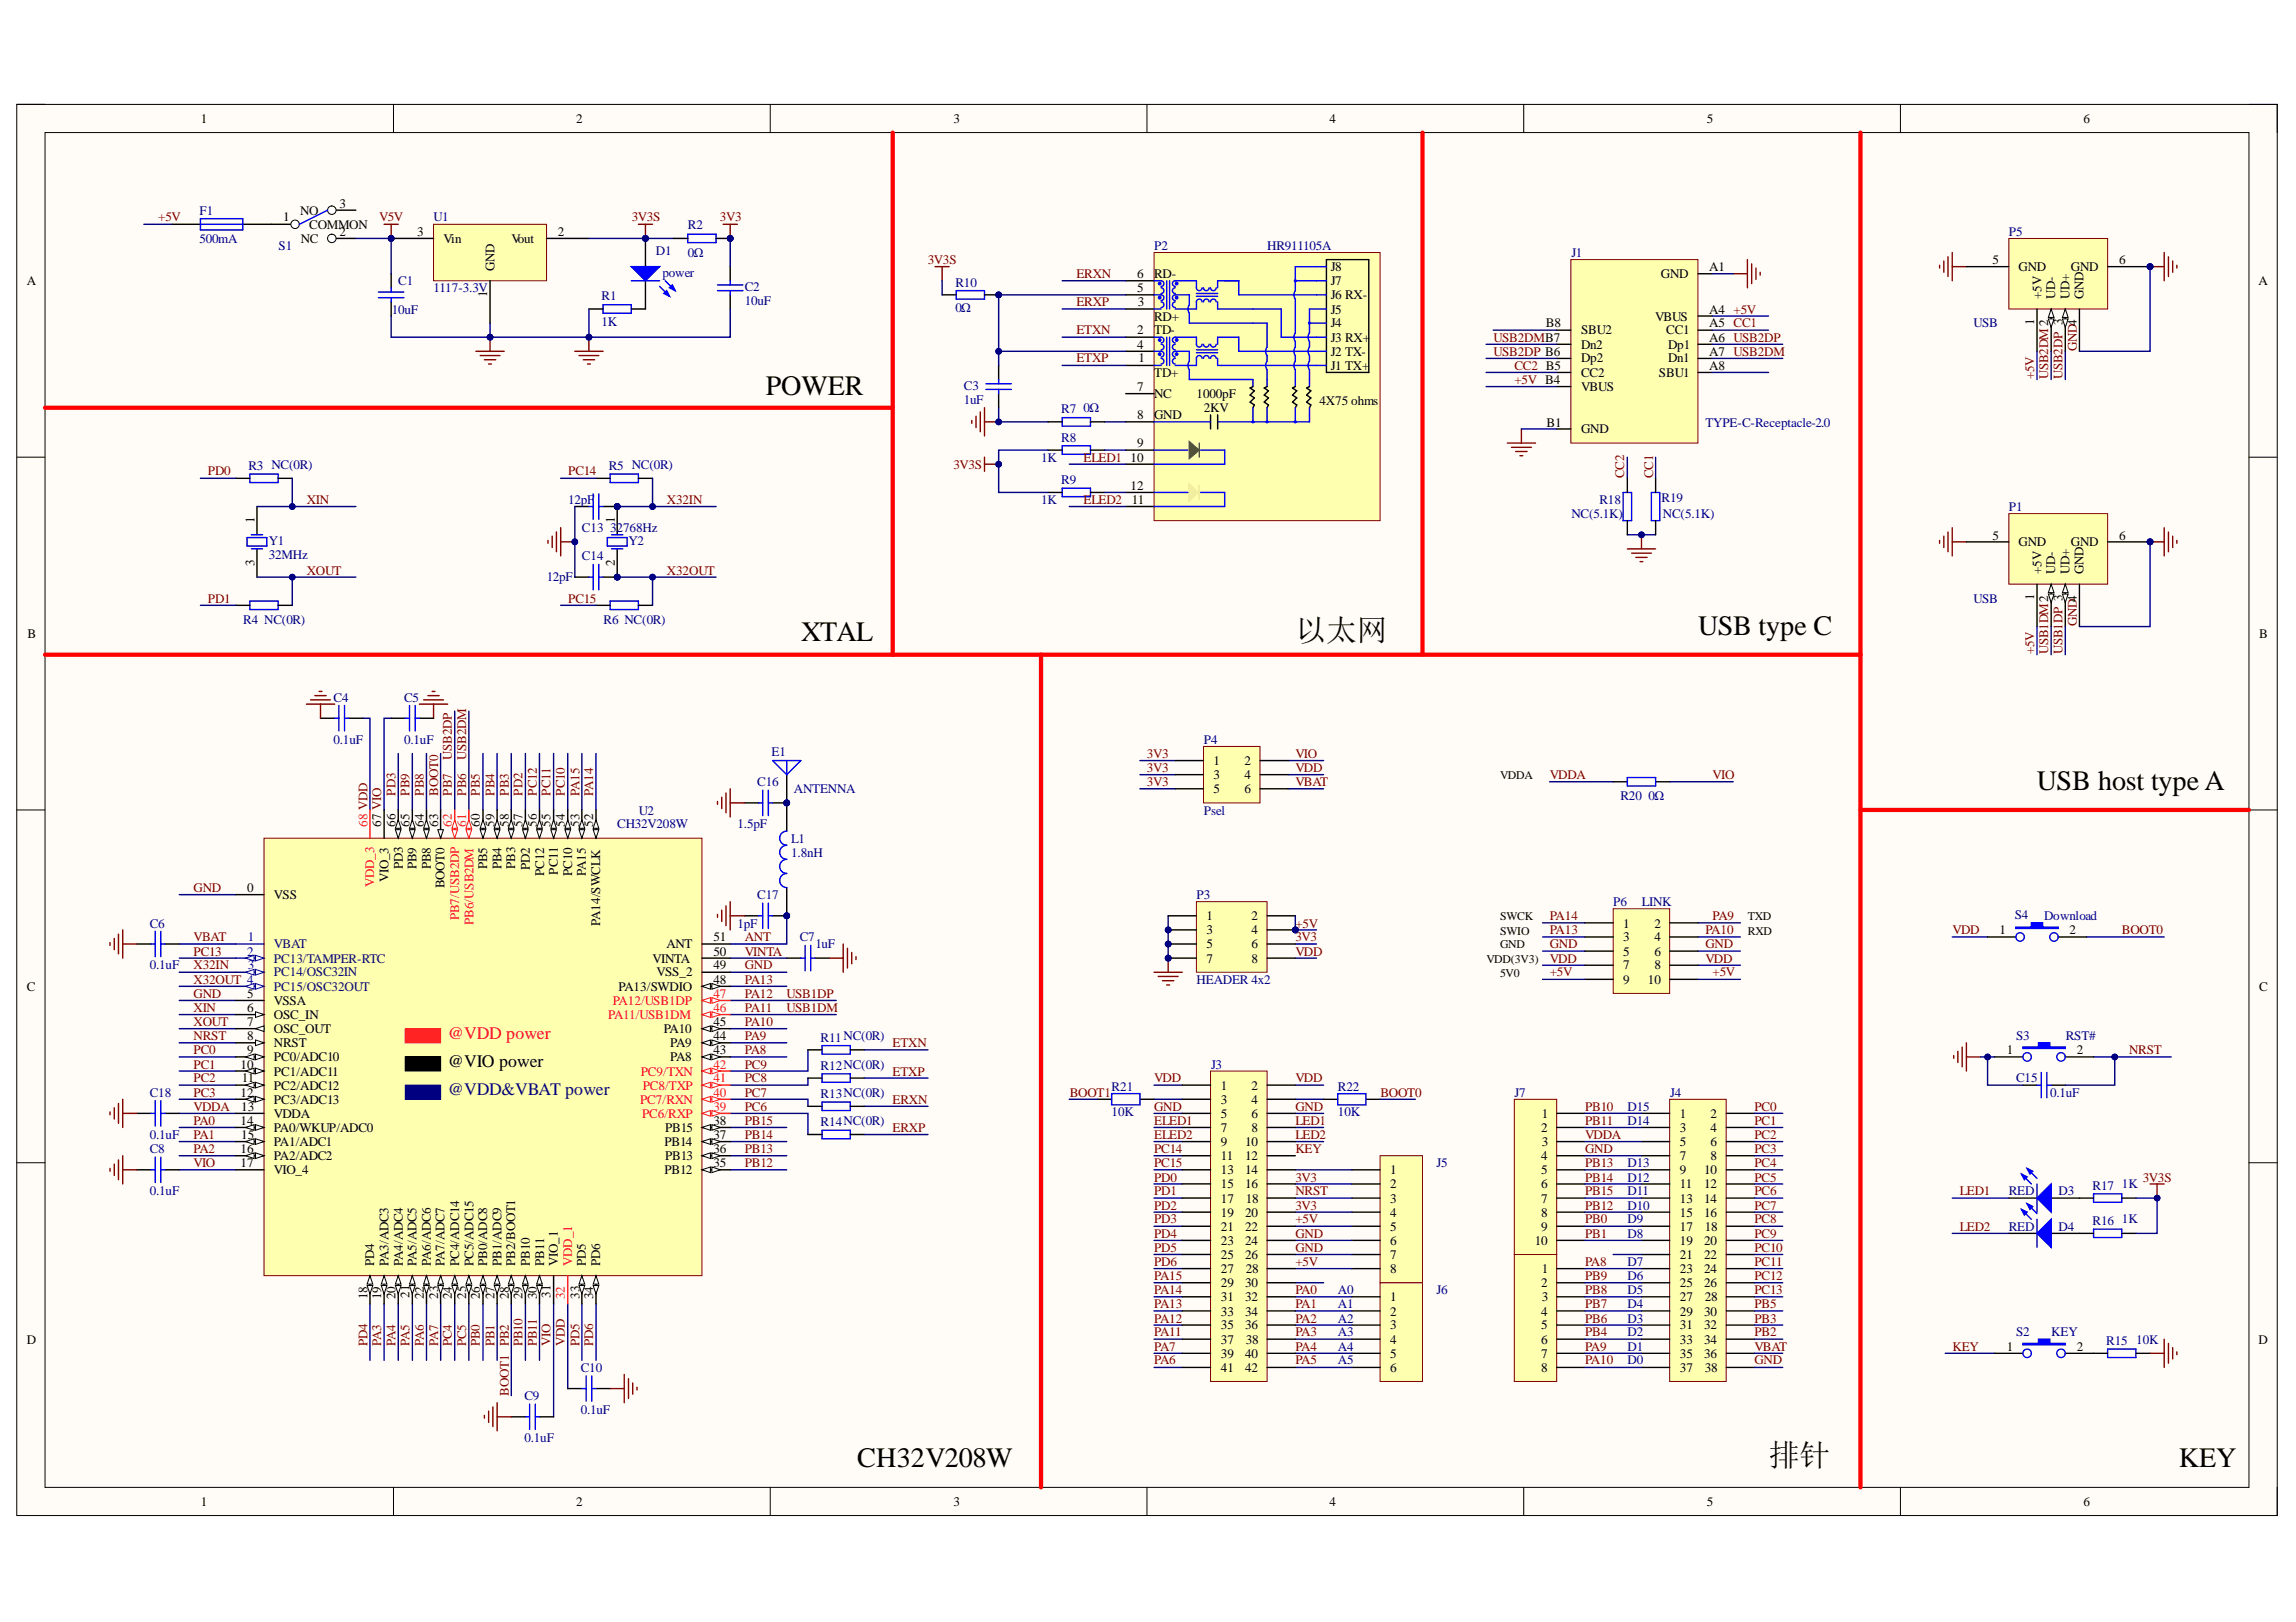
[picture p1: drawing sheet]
<svg xmlns="http://www.w3.org/2000/svg" width="297mm" height="210mm" viewBox="0 0 297 210" stroke-linecap="round" stroke-linejoin="round" font-family="sans-serif">
<defs><g id="words">
<g font-size="4">
<text x="167.6" y="82.9">以太网</text>
<text x="228.8" y="189.8">排针</text>
</g>
<g font-size="3.6">
<text x="99.1" y="51.1">POWER</text>
<text x="103.6" y="83">XTAL</text>
<text x="219.7" y="82.2">USB type C</text>
<text x="263.5" y="102.2">USB host type A</text>
<text x="110.9" y="189.9">CH32V208W</text>
<text x="281.9" y="189.9">KEY</text>
</g>
<text font-size="2.3" fill="#ee0e22" x="57.9" y="134.5">@VDD power</text>
<text font-size="2.3" fill="#0c0087" x="57.9" y="141.8">@VDD&amp;VBAT power</text>
<text font-size="2.3" x="57.9" y="138.1">@VIO power</text>
<g font-size="1.7">
<text x="26" y="15.9">1</text>
<text x="74.5" y="15.9">2</text>
<text x="123.3" y="15.9">3</text>
<text x="172" y="15.9">4</text>
<text x="220.8" y="15.9">5</text>
<text x="269.5" y="15.9">6</text>
<text x="36.6" y="28.7">1</text>
<text x="38.8" y="27.8">NO</text>
<text x="40" y="29.6">COMMON</text>
<text x="43.9" y="26.9">3</text>
<text x="38.9" y="31.4">NC</text>
<text x="43.9" y="30.5">2</text>
<text x="54" y="30.5">3</text>
<text x="57.4" y="31.4">Vin</text>
<text x="64" y="35.1" transform="rotate(-90 64 35.1)">GND</text>
<text x="66.2" y="31.4">Vout</text>
<text x="72.2" y="30.5">2</text>
<text x="172.2" y="35.1">J8</text>
<text x="221.1" y="35.1">A1</text>
<text x="257.8" y="34.1">5</text>
<text x="261.2" y="35.1">GND</text>
<text x="267.9" y="35.1">GND</text>
<text x="274.2" y="34.1">6</text>
<text x="3.5" y="36.9">A</text>
<text x="63" y="38.4" transform="rotate(-90 63 38.4)">1</text>
<text x="147.1" y="36">6</text>
<text x="147.1" y="37.8">5</text>
<text x="147.2" y="39.6">3</text>
<text x="149.3" y="36">RD-</text>
<text x="149.3" y="41.5">RD+</text>
<text x="172.2" y="36.9">J7</text>
<text x="172.2" y="38.7">J6 RX-</text>
<text x="172.2" y="40.6">J5</text>
<text x="214.1" y="41.5">VBUS</text>
<text x="214.9" y="36">GND</text>
<text x="221.1" y="40.6">A4 +5V</text>
<text x="264.1" y="38.7" transform="rotate(-90 264.1 38.7)">+5V</text>
<text x="265.9" y="38.7" transform="rotate(-90 265.9 38.7)">UD-</text>
<text x="267.8" y="38.7" transform="rotate(-90 267.8 38.7)">UD+</text>
<text x="269.5" y="38.7" transform="rotate(-90 269.5 38.7)">GND</text>
<text x="292.2" y="36.9">A</text>
<text x="147.1" y="43.3">2</text>
<text x="147.1" y="45.1">4</text>
<text x="147.3" y="46.9">1</text>
<text x="149.3" y="43.3">TD-</text>
<text x="172.2" y="42.3">J4</text>
<text x="172.2" y="44.2">J3 RX+</text>
<text x="172.2" y="46.1">J2 TX-</text>
<text x="172.2" y="47.8">J1 TX+</text>
<text x="200" y="42.3">B8</text>
<text x="204.6" y="46.9">Dp2</text>
<text x="204.6" y="45.1">Dn2</text>
<text x="204.6" y="43.3">SBU2</text>
<text x="215.6" y="43.3">CC1</text>
<text x="215.8" y="45.1">Dp1</text>
<text x="215.8" y="46.9">Dn1</text>
<text x="221.1" y="42.3">A5 CC1</text>
<text x="221.1" y="44.2">A6 USB2DP</text>
<text x="221.1" y="46.1">A7 USB2DM</text>
<text x="221.1" y="47.8">A8</text>
<text x="263.2" y="42.1" transform="rotate(-90 263.2 42.1)">1</text>
<text x="147.1" y="50.6">7</text>
<text x="149.3" y="48.8">TD+</text>
<text x="149.3" y="51.5">NC</text>
<text x="154.8" y="51.5">1000pF</text>
<text x="155.7" y="53.3">2KV</text>
<text x="170.7" y="52.4">4X75 ohms</text>
<text x="204.6" y="50.6">VBUS</text>
<text x="204.6" y="48.8">CC2</text>
<text x="214.6" y="48.8">SBU1</text>
<text x="146.3" y="59.8">10</text>
<text x="147.1" y="54.3">8</text>
<text x="147.1" y="57.9">9</text>
<text x="149.3" y="54.3">GND</text>
<text x="200.1" y="55.2">B1</text>
<text x="204.6" y="56">GND</text>
<text x="146.3" y="63.4">12</text>
<text x="146.4" y="65.3">11</text>
<text x="32.9" y="67.7" transform="rotate(-90 32.9 67.7)">1</text>
<text x="79.5" y="67.7" transform="rotate(-90 79.5 67.7)">1</text>
<text x="257.8" y="69.8">5</text>
<text x="261.2" y="70.7">GND</text>
<text x="267.9" y="70.7">GND</text>
<text x="274.2" y="69.8">6</text>
<text x="32.9" y="73.2" transform="rotate(-90 32.9 73.2)">3</text>
<text x="79.5" y="73.3" transform="rotate(-90 79.5 73.3)">2</text>
<text x="263.2" y="77.7" transform="rotate(-90 263.2 77.7)">1</text>
<text x="264.1" y="74.3" transform="rotate(-90 264.1 74.3)">+5V</text>
<text x="265.9" y="74.3" transform="rotate(-90 265.9 74.3)">UD-</text>
<text x="267.8" y="74.3" transform="rotate(-90 267.8 74.3)">UD+</text>
<text x="269.5" y="74.3" transform="rotate(-90 269.5 74.3)">GND</text>
<text x="3.6" y="82.6">B</text>
<text x="292.3" y="82.6">B</text>
<text x="157" y="99">1</text>
<text x="157" y="100.8">3</text>
<text x="161" y="99">2</text>
<text x="161" y="100.8">4</text>
<text x="49.3" y="107" transform="rotate(-90 49.3 107)">67 VIO</text>
<text x="51.2" y="107" transform="rotate(-90 51.2 107)">66</text>
<text x="53" y="107" transform="rotate(-90 53 107)">65</text>
<text x="54.8" y="107" transform="rotate(-90 54.8 107)">64</text>
<text x="56.7" y="107" transform="rotate(-90 56.7 107)">63</text>
<text x="62.1" y="107" transform="rotate(-90 62.1 107)">60</text>
<text x="64" y="107" transform="rotate(-90 64 107)">59</text>
<text x="65.8" y="107" transform="rotate(-90 65.8 107)">58</text>
<text x="67.6" y="107" transform="rotate(-90 67.6 107)">57</text>
<text x="69.5" y="107" transform="rotate(-90 69.5 107)">56</text>
<text x="71.2" y="107" transform="rotate(-90 71.2 107)">55</text>
<text x="73.1" y="107" transform="rotate(-90 73.1 107)">54</text>
<text x="75" y="107" transform="rotate(-90 75 107)">53</text>
<text x="76.7" y="107" transform="rotate(-90 76.7 107)">52</text>
<text x="157" y="102.6">5</text>
<text x="161" y="102.6">6</text>
<text x="52.1" y="112.5" transform="rotate(-90 52.1 112.5)">PD3</text>
<text x="53.9" y="112.5" transform="rotate(-90 53.9 112.5)">PB9</text>
<text x="55.8" y="112.5" transform="rotate(-90 55.8 112.5)">PB8</text>
<text x="63" y="112.5" transform="rotate(-90 63 112.5)">PB5</text>
<text x="64.9" y="112.5" transform="rotate(-90 64.9 112.5)">PB4</text>
<text x="66.7" y="112.4" transform="rotate(-90 66.7 112.4)">PB3</text>
<text x="68.5" y="112.6" transform="rotate(-90 68.5 112.6)">PD2</text>
<text x="70.4" y="113.4" transform="rotate(-90 70.4 113.4)">PC12</text>
<text x="72.2" y="113.2" transform="rotate(-90 72.2 113.2)">PC11</text>
<text x="74" y="113.4" transform="rotate(-90 74 113.4)">PC10</text>
<text x="75.8" y="113.4" transform="rotate(-90 75.8 113.4)">PA15</text>
<text x="32" y="115.5">0</text>
<text x="35.4" y="116.3">VSS</text>
<text x="50.3" y="114.2" transform="rotate(-90 50.3 114.2)">VIO_3</text>
<text x="57.5" y="115" transform="rotate(-90 57.5 115)">BOOT0</text>
<text x="77.7" y="119.8" transform="rotate(-90 77.7 119.8)">PA14/SWCLK</text>
<text x="156.1" y="119.1">1</text>
<text x="161.9" y="119.1">2</text>
<text x="84.4" y="124.6">VINTA</text>
<text x="86.2" y="122.7">ANT</text>
<text x="92.3" y="123.7">50</text>
<text x="92.3" y="121.8">51</text>
<text x="92.3" y="125.4">49</text>
<text x="156.1" y="120.9">3</text>
<text x="156.1" y="122.7">5</text>
<text x="156.1" y="124.6">7</text>
<text x="161.9" y="120.9">4</text>
<text x="161.9" y="122.7">6</text>
<text x="161.9" y="124.6">8</text>
<text x="210" y="120">1</text>
<text x="210" y="121.8">3</text>
<text x="210" y="123.7">5</text>
<text x="210" y="125.4">7</text>
<text x="214" y="120">2</text>
<text x="214" y="121.8">4</text>
<text x="214" y="123.7">6</text>
<text x="214" y="125.4">8</text>
<text x="258.7" y="120.9">1</text>
<text x="267.8" y="120.9">2</text>
<text x="3.5" y="128.2">C</text>
<text x="32" y="130.9">6</text>
<text x="32" y="129.2">5</text>
<text x="35.4" y="131.9">OSC_IN</text>
<text x="35.4" y="130">VSSA</text>
<text x="80" y="128.2">PA13/SWDIO</text>
<text x="84.9" y="126.4">VSS_2</text>
<text x="92.3" y="127.3">48</text>
<text x="210" y="127.3">9</text>
<text x="213.2" y="127.3">10</text>
<text x="292.3" y="128.2">C</text>
<text x="32" y="132.8">7</text>
<text x="32" y="134.6">8</text>
<text x="32" y="136.4">9</text>
<text x="35.4" y="133.7">OSC_OUT</text>
<text x="35.4" y="135.5">NRST</text>
<text x="35.4" y="137.4">PC0/ADC10</text>
<text x="85.9" y="133.7">PA10</text>
<text x="86.7" y="137.4">PA8</text>
<text x="86.7" y="135.5">PA9</text>
<text x="92.3" y="136.4">43</text>
<text x="92.3" y="134.6">44</text>
<text x="92.3" y="132.8">45</text>
<text x="259.6" y="136.4">1</text>
<text x="268.7" y="136.4">2</text>
<text x="31.1" y="138.3">10</text>
<text x="31.1" y="141.9">12</text>
<text x="31.2" y="143.8">13</text>
<text x="31.3" y="140.1">11</text>
<text x="35.4" y="139.2">PC1/ADC11</text>
<text x="35.4" y="141">PC2/ADC12</text>
<text x="35.4" y="142.9">PC3/ADC13</text>
<text x="157.9" y="141">1</text>
<text x="157.9" y="142.9">3</text>
<text x="161.9" y="141">2</text>
<text x="161.9" y="142.9">4</text>
<text x="31.1" y="145.6">14</text>
<text x="31.1" y="149.2">16</text>
<text x="31.2" y="147.4">15</text>
<text x="35.4" y="144.6">VDDA</text>
<text x="35.4" y="146.5">PA0/WKUP/ADC0</text>
<text x="35.4" y="148.3">PA1/ADC1</text>
<text x="86" y="148.3">PB14</text>
<text x="86" y="146.5">PB15</text>
<text x="92.3" y="149.2">36</text>
<text x="92.3" y="147.4">37</text>
<text x="92.3" y="145.6">38</text>
<text x="157.9" y="144.6">5</text>
<text x="157.9" y="146.5">7</text>
<text x="157.9" y="148.3">9</text>
<text x="161.1" y="148.3">10</text>
<text x="161.9" y="144.6">6</text>
<text x="161.9" y="146.5">8</text>
<text x="199.4" y="146.5">2</text>
<text x="199.5" y="144.6">1</text>
<text x="199.5" y="148.3">3</text>
<text x="217.3" y="144.6">1</text>
<text x="217.3" y="146.5">3</text>
<text x="217.3" y="148.3">5</text>
<text x="221.3" y="144.6">2</text>
<text x="221.3" y="146.5">4</text>
<text x="221.3" y="148.3">6</text>
<text x="31.1" y="151.1">17</text>
<text x="35.4" y="150.1">PA2/ADC2</text>
<text x="35.4" y="152">VIO_4</text>
<text x="86" y="152">PB12</text>
<text x="86" y="150.1">PB13</text>
<text x="92.3" y="151.1">35</text>
<text x="157.9" y="150.1">11</text>
<text x="157.9" y="152">13</text>
<text x="157.9" y="153.8">15</text>
<text x="157.9" y="155.6">17</text>
<text x="161.1" y="150.1">12</text>
<text x="161.1" y="152">14</text>
<text x="161.1" y="153.8">16</text>
<text x="161.2" y="155.6">18</text>
<text x="179.9" y="152">1</text>
<text x="179.9" y="153.8">2</text>
<text x="179.9" y="155.6">3</text>
<text x="199.4" y="150.1">4</text>
<text x="199.4" y="152">5</text>
<text x="199.4" y="153.8">6</text>
<text x="199.4" y="155.6">7</text>
<text x="217.3" y="150.1">7</text>
<text x="217.3" y="152">9</text>
<text x="217.3" y="153.8">11</text>
<text x="217.3" y="155.6">13</text>
<text x="220.5" y="152">10</text>
<text x="220.5" y="153.8">12</text>
<text x="220.5" y="155.6">14</text>
<text x="221.3" y="150.1">8</text>
<text x="157.9" y="157.5">19</text>
<text x="157.9" y="159.3">21</text>
<text x="157.9" y="161.1">23</text>
<text x="161.1" y="157.5">20</text>
<text x="161.1" y="159.3">22</text>
<text x="161.1" y="161.1">24</text>
<text x="179.9" y="157.5">4</text>
<text x="179.9" y="159.3">5</text>
<text x="179.9" y="161.1">6</text>
<text x="198.6" y="161.1">10</text>
<text x="199.4" y="157.5">8</text>
<text x="199.4" y="159.3">9</text>
<text x="217.3" y="157.5">15</text>
<text x="217.3" y="159.3">17</text>
<text x="217.3" y="161.1">19</text>
<text x="220.5" y="157.5">16</text>
<text x="220.5" y="161.1">20</text>
<text x="220.5" y="159.3">18</text>
<text x="48.4" y="163.8" transform="rotate(-90 48.4 163.8)">PD4</text>
<text x="50.3" y="163.8" transform="rotate(-90 50.3 163.8)">PA3/ADC3</text>
<text x="52.1" y="163.8" transform="rotate(-90 52.1 163.8)">PA4/ADC4</text>
<text x="53" y="168" transform="rotate(-90 53 168)">21</text>
<text x="53.9" y="163.8" transform="rotate(-90 53.9 163.8)">PA5/ADC5</text>
<text x="55.8" y="163.8" transform="rotate(-90 55.8 163.8)">PA6/ADC6</text>
<text x="57.5" y="163.8" transform="rotate(-90 57.5 163.8)">PA7/ADC7</text>
<text x="59.4" y="163.8" transform="rotate(-90 59.4 163.8)">PC4/ADC14</text>
<text x="61.2" y="163.8" transform="rotate(-90 61.2 163.8)">PC5/ADC15</text>
<text x="63" y="163.8" transform="rotate(-90 63 163.8)">PB0/ADC8</text>
<text x="64.9" y="163.8" transform="rotate(-90 64.9 163.8)">PB1/ADC9</text>
<text x="66.7" y="163.8" transform="rotate(-90 66.7 163.8)">PB2/BOOT1</text>
<text x="68.5" y="163.8" transform="rotate(-90 68.5 163.8)">PB10</text>
<text x="70.4" y="163.8" transform="rotate(-90 70.4 163.8)">PB11</text>
<text x="71.2" y="168" transform="rotate(-90 71.2 168)">31</text>
<text x="72.2" y="163.8" transform="rotate(-90 72.2 163.8)">VIO_1</text>
<text x="75.8" y="163.8" transform="rotate(-90 75.8 163.8)">PD5</text>
<text x="77.7" y="163.8" transform="rotate(-90 77.7 163.8)">PD6</text>
<text x="157.9" y="162.9">25</text>
<text x="157.9" y="164.7">27</text>
<text x="157.9" y="166.6">29</text>
<text x="161.1" y="162.9">26</text>
<text x="161.1" y="166.6">30</text>
<text x="161.2" y="164.7">28</text>
<text x="179.9" y="162.9">7</text>
<text x="179.9" y="164.7">8</text>
<text x="199.4" y="166.6">2</text>
<text x="199.5" y="164.7">1</text>
<text x="217.3" y="162.9">21</text>
<text x="217.3" y="164.7">23</text>
<text x="217.3" y="166.6">25</text>
<text x="220.5" y="162.9">22</text>
<text x="220.5" y="164.7">24</text>
<text x="220.5" y="166.6">26</text>
<text x="3.5" y="173.9">D</text>
<text x="47.5" y="168.1" transform="rotate(-90 47.5 168.1)">18</text>
<text x="49.3" y="168.1" transform="rotate(-90 49.3 168.1)">19</text>
<text x="51.2" y="168.1" transform="rotate(-90 51.2 168.1)">20</text>
<text x="54.8" y="168.1" transform="rotate(-90 54.8 168.1)">22</text>
<text x="56.7" y="168" transform="rotate(-90 56.7 168)">23</text>
<text x="58.5" y="168.1" transform="rotate(-90 58.5 168.1)">24</text>
<text x="60.3" y="168" transform="rotate(-90 60.3 168)">25</text>
<text x="62.1" y="168.1" transform="rotate(-90 62.1 168.1)">26</text>
<text x="64" y="168.1" transform="rotate(-90 64 168.1)">27</text>
<text x="65.8" y="168.1" transform="rotate(-90 65.8 168.1)">28</text>
<text x="67.6" y="168.1" transform="rotate(-90 67.6 168.1)">29</text>
<text x="69.5" y="168.1" transform="rotate(-90 69.5 168.1)">30</text>
<text x="75" y="168" transform="rotate(-90 75 168)">33</text>
<text x="76.7" y="168.1" transform="rotate(-90 76.7 168.1)">34</text>
<text x="157.9" y="168.4">31</text>
<text x="157.9" y="170.2">33</text>
<text x="157.9" y="172">35</text>
<text x="157.9" y="173.9">37</text>
<text x="161.1" y="168.4">32</text>
<text x="161.1" y="170.2">34</text>
<text x="161.1" y="172">36</text>
<text x="161.2" y="173.9">38</text>
<text x="179.9" y="168.4">1</text>
<text x="179.9" y="170.2">2</text>
<text x="179.9" y="172">3</text>
<text x="179.9" y="173.9">4</text>
<text x="199.4" y="170.2">4</text>
<text x="199.4" y="172">5</text>
<text x="199.4" y="173.9">6</text>
<text x="199.5" y="168.4">3</text>
<text x="217.3" y="168.4">27</text>
<text x="217.3" y="170.2">29</text>
<text x="217.3" y="172">31</text>
<text x="217.3" y="173.9">33</text>
<text x="220.5" y="170.2">30</text>
<text x="220.5" y="172">32</text>
<text x="220.5" y="173.9">34</text>
<text x="220.5" y="168.4">28</text>
<text x="292.2" y="173.9">D</text>
<text x="157.9" y="175.7">39</text>
<text x="157.9" y="177.5">41</text>
<text x="161.1" y="175.7">40</text>
<text x="161.1" y="177.5">42</text>
<text x="179.9" y="175.7">5</text>
<text x="179.9" y="177.5">6</text>
<text x="199.4" y="175.7">7</text>
<text x="199.4" y="177.5">8</text>
<text x="217.3" y="175.7">35</text>
<text x="217.3" y="177.5">37</text>
<text x="220.5" y="175.7">36</text>
<text x="220.5" y="177.5">38</text>
<text x="259.6" y="174.8">1</text>
<text x="268.7" y="174.8">2</text>
<text x="26" y="194.8">1</text>
<text x="74.5" y="194.8">2</text>
<text x="123.3" y="194.8">3</text>
<text x="172" y="194.8">4</text>
<text x="220.8" y="194.8">5</text>
<text x="269.5" y="194.8">6</text>
</g>
<g font-size="1.7" fill="#800000">
<text x="20.5" y="28.7">+5V</text>
<text x="49.1" y="28.7">V5V</text>
<text x="81.7" y="28.7">3V3S</text>
<text x="93.1" y="28.7">3V3</text>
<text x="120" y="34.1">3V3S</text>
<text x="139.2" y="36">ERXN</text>
<text x="139.2" y="39.6">ERXP</text>
<text x="139.2" y="43.3">ETXN</text>
<text x="139.2" y="46.9">ETXP</text>
<text x="193.2" y="46.1">USB2DP B6</text>
<text x="193.2" y="44.2">USB2DMB7</text>
<text x="195.9" y="47.8">CC2 B5</text>
<text x="268.7" y="45.5" transform="rotate(-90 268.7 45.5)">GND4</text>
<text x="195.9" y="49.7">+5V B4</text>
<text x="263.2" y="49.1" transform="rotate(-90 263.2 49.1)">+5V</text>
<text x="265" y="49.1" transform="rotate(-90 265 49.1)">USB2DM2</text>
<text x="266.8" y="49.1" transform="rotate(-90 266.8 49.1)">USB2DP 3</text>
<text x="140.2" y="59.8">ELED1</text>
<text x="26.9" y="61.5">PD0</text>
<text x="39.7" y="65.3">XIN</text>
<text x="73.5" y="61.5">PC14</text>
<text x="86.3" y="65.3">X32IN</text>
<text x="123.3" y="60.7">3V3S</text>
<text x="140.2" y="65.3">ELED2</text>
<text x="210.1" y="61.9" transform="rotate(-90 210.1 61.9)">CC2</text>
<text x="213.9" y="61.9" transform="rotate(-90 213.9 61.9)">CC1</text>
<text x="39.7" y="74.4">XOUT</text>
<text x="86.3" y="74.4">X32OUT</text>
<text x="26.9" y="78">PD1</text>
<text x="73.5" y="78">PC15</text>
<text x="268.7" y="81.1" transform="rotate(-90 268.7 81.1)">GND4</text>
<text x="263.2" y="84.7" transform="rotate(-90 263.2 84.7)">+5V</text>
<text x="265" y="84.7" transform="rotate(-90 265 84.7)">USB1DM2</text>
<text x="266.8" y="84.7" transform="rotate(-90 266.8 84.7)">USB1DP 3</text>
<text x="58.5" y="98.4" transform="rotate(-90 58.5 98.4)">USB2DP</text>
<text x="60.3" y="98.4" transform="rotate(-90 60.3 98.4)">USB2DM</text>
<text x="148.4" y="98.1">3V3</text>
<text x="148.4" y="101.8">3V3</text>
<text x="148.4" y="99.9">3V3</text>
<text x="167.6" y="99.9">VDD</text>
<text x="167.6" y="101.8">VBAT</text>
<text x="167.6" y="98.1">VIO</text>
<text x="200.5" y="100.8">VDDA</text>
<text x="221.6" y="100.8">VIO</text>
<text x="51.2" y="103" transform="rotate(-90 51.2 103)">PD3</text>
<text x="53" y="103" transform="rotate(-90 53 103)">PB9</text>
<text x="54.8" y="103" transform="rotate(-90 54.8 103)">PB8</text>
<text x="56.7" y="103" transform="rotate(-90 56.7 103)">BOOT0</text>
<text x="58.5" y="103" transform="rotate(-90 58.5 103)">PB7</text>
<text x="60.3" y="103" transform="rotate(-90 60.3 103)">PB6</text>
<text x="62.1" y="103" transform="rotate(-90 62.1 103)">PB5</text>
<text x="64" y="103" transform="rotate(-90 64 103)">PB4</text>
<text x="65.8" y="103" transform="rotate(-90 65.8 103)">PB3</text>
<text x="67.6" y="103" transform="rotate(-90 67.6 103)">PD2</text>
<text x="69.5" y="103" transform="rotate(-90 69.5 103)">PC12</text>
<text x="71.2" y="103" transform="rotate(-90 71.2 103)">PC11</text>
<text x="73.1" y="103" transform="rotate(-90 73.1 103)">PC10</text>
<text x="75" y="103" transform="rotate(-90 75 103)">PA15</text>
<text x="76.7" y="103" transform="rotate(-90 76.7 103)">PA14</text>
<text x="25" y="115.5">GND</text>
<text x="200.5" y="119.1">PA14</text>
<text x="221.6" y="119.1">PA9</text>
<text x="25" y="123.7">PC13</text>
<text x="25" y="125.4">X32IN</text>
<text x="25" y="121.8">VBAT</text>
<text x="96.4" y="123.7">VINTA</text>
<text x="96.4" y="121.8">ANT</text>
<text x="96.4" y="125.4">GND</text>
<text x="167.6" y="123.7">VDD</text>
<text x="167.6" y="120">+5V</text>
<text x="167.6" y="121.8">3V3</text>
<text x="200.5" y="120.9">PA13</text>
<text x="200.5" y="122.7">GND</text>
<text x="200.5" y="124.6">VDD</text>
<text x="220.6" y="120.9">PA10</text>
<text x="220.6" y="122.7">GND</text>
<text x="220.6" y="124.6">VDD</text>
<text x="252.6" y="120.9">VDD</text>
<text x="274.5" y="120.9">BOOT0</text>
<text x="25" y="129.2">GND</text>
<text x="25" y="130.9">XIN</text>
<text x="25" y="127.3">X32OUT 4</text>
<text x="96.4" y="129.2">PA12</text>
<text x="96.4" y="130.9">PA11</text>
<text x="96.4" y="127.3">PA13</text>
<text x="101.8" y="129.2">USB1DP</text>
<text x="101.8" y="130.9">USB1DM</text>
<text x="200.5" y="126.4">+5V</text>
<text x="221.6" y="126.4">+5V</text>
<text x="25" y="134.6">NRST</text>
<text x="25" y="136.4">PC0</text>
<text x="25" y="132.8">XOUT</text>
<text x="96.4" y="132.8">PA10</text>
<text x="96.4" y="134.6">PA9</text>
<text x="96.4" y="136.4">PA8</text>
<text x="115.5" y="135.5">ETXN</text>
<text x="275.5" y="136.4">NRST</text>
<text x="25" y="141.9">PC3</text>
<text x="25" y="140.1">PC2</text>
<text x="25" y="138.3">PC1</text>
<text x="25" y="143.8">VDDA</text>
<text x="96.4" y="138.3">PC9</text>
<text x="96.4" y="140.1">PC8</text>
<text x="96.4" y="141.9">PC7</text>
<text x="96.4" y="143.8">PC6</text>
<text x="115.5" y="139.2">ETXP</text>
<text x="115.5" y="142.9">ERXN</text>
<text x="138.4" y="141.9">BOOT1</text>
<text x="149.3" y="143.8">GND</text>
<text x="149.3" y="140.1">VDD</text>
<text x="167.6" y="143.8">GND</text>
<text x="167.6" y="140.1">VDD</text>
<text x="178.6" y="141.9">BOOT0</text>
<text x="205.1" y="143.8">PB10</text>
<text x="227" y="143.8">PC0</text>
<text x="25" y="145.6">PA0</text>
<text x="25" y="149.2">PA2</text>
<text x="25" y="147.4">PA1</text>
<text x="96.4" y="145.6">PB15</text>
<text x="96.4" y="147.4">PB14</text>
<text x="96.4" y="149.2">PB13</text>
<text x="115.5" y="146.5">ERXP</text>
<text x="149.3" y="145.6">ELED1</text>
<text x="149.3" y="147.4">ELED2</text>
<text x="149.3" y="149.2">PC14</text>
<text x="167.6" y="145.6">LED1</text>
<text x="167.6" y="147.4">LED2</text>
<text x="167.6" y="149.2">KEY</text>
<text x="205.1" y="145.6">PB11</text>
<text x="205.1" y="147.4">VDDA</text>
<text x="205.1" y="149.2">GND</text>
<text x="227" y="145.6">PC1</text>
<text x="227" y="147.4">PC2</text>
<text x="227" y="149.2">PC3</text>
<text x="25" y="151.1">VIO</text>
<text x="96.4" y="151.1">PB12</text>
<text x="149.3" y="151.1">PC15</text>
<text x="149.3" y="152.9">PD0</text>
<text x="149.3" y="154.7">PD1</text>
<text x="167.6" y="152.9">3V3</text>
<text x="167.6" y="154.7">NRST</text>
<text x="205.1" y="151.1">PB13</text>
<text x="205.1" y="152.9">PB14</text>
<text x="205.1" y="154.7">PB15</text>
<text x="227" y="151.1">PC4</text>
<text x="227" y="152.9">PC5</text>
<text x="227" y="154.7">PC6</text>
<text x="253.5" y="154.7">LED1</text>
<text x="277.2" y="152.9">3V3S</text>
<text x="149.3" y="156.5">PD2</text>
<text x="149.3" y="158.3">PD3</text>
<text x="149.3" y="160.2">PD4</text>
<text x="167.6" y="156.5">3V3</text>
<text x="167.6" y="158.3">+5V</text>
<text x="167.6" y="160.2">GND</text>
<text x="205.1" y="156.5">PB12</text>
<text x="205.1" y="158.3">PB0</text>
<text x="205.1" y="160.2">PB1</text>
<text x="227" y="156.5">PC7</text>
<text x="227" y="158.3">PC8</text>
<text x="227" y="160.2">PC9</text>
<text x="253.5" y="159.3">LED2</text>
<text x="149.3" y="167.4">PA14</text>
<text x="149.3" y="165.7">PA15</text>
<text x="149.3" y="162">PD5</text>
<text x="149.3" y="163.8">PD6</text>
<text x="167.6" y="162">GND</text>
<text x="167.6" y="163.8">+5V</text>
<text x="167.6" y="167.4">PA0</text>
<text x="205.1" y="167.4">PB8</text>
<text x="205.1" y="165.7">PB9</text>
<text x="205.1" y="163.8">PA8</text>
<text x="227" y="162">PC10</text>
<text x="227" y="163.8">PC11</text>
<text x="227" y="165.7">PC12</text>
<text x="227" y="167.4">PC13</text>
<text x="149.3" y="172.9">PA11</text>
<text x="149.3" y="171.2">PA12</text>
<text x="149.3" y="169.3">PA13</text>
<text x="167.6" y="169.3">PA1</text>
<text x="167.6" y="171.2">PA2</text>
<text x="167.6" y="172.9">PA3</text>
<text x="205.1" y="172.9">PB4</text>
<text x="205.1" y="171.2">PB6</text>
<text x="205.1" y="169.3">PB7</text>
<text x="227" y="172.9">PB2</text>
<text x="227" y="171.2">PB3</text>
<text x="227" y="169.3">PB5</text>
<text x="47.5" y="174.2" transform="rotate(-90 47.5 174.2)">PD4</text>
<text x="49.3" y="174.2" transform="rotate(-90 49.3 174.2)">PA3</text>
<text x="51.2" y="174.2" transform="rotate(-90 51.2 174.2)">PA4</text>
<text x="53" y="174.2" transform="rotate(-90 53 174.2)">PA5</text>
<text x="54.8" y="174.2" transform="rotate(-90 54.8 174.2)">PA6</text>
<text x="56.7" y="174.2" transform="rotate(-90 56.7 174.2)">PA7</text>
<text x="58.5" y="174.2" transform="rotate(-90 58.5 174.2)">PC4</text>
<text x="60.3" y="174.2" transform="rotate(-90 60.3 174.2)">PC5</text>
<text x="62.1" y="174.2" transform="rotate(-90 62.1 174.2)">PB0</text>
<text x="64" y="174.2" transform="rotate(-90 64 174.2)">PB1</text>
<text x="67.6" y="174.2" transform="rotate(-90 67.6 174.2)">PB10</text>
<text x="69.5" y="174.2" transform="rotate(-90 69.5 174.2)">PB11</text>
<text x="71.2" y="174.2" transform="rotate(-90 71.2 174.2)">VIO</text>
<text x="73.1" y="174.2" transform="rotate(-90 73.1 174.2)">VDD</text>
<text x="75" y="174.2" transform="rotate(-90 75 174.2)">PD5</text>
<text x="76.7" y="174.2" transform="rotate(-90 76.7 174.2)">PD6</text>
<text x="149.3" y="176.6">PA6</text>
<text x="149.3" y="174.8">PA7</text>
<text x="167.6" y="174.8">PA4</text>
<text x="167.6" y="176.6">PA5</text>
<text x="205.1" y="176.6">PA10</text>
<text x="205.1" y="174.8">PA9</text>
<text x="227" y="176.6">GND</text>
<text x="227" y="174.8">VBAT</text>
<text x="252.6" y="174.8">KEY</text>
<text x="65.8" y="180.6" transform="rotate(-90 65.8 180.6)">BOOT1 PB2</text>
</g>
<g font-size="1.7" fill="#000080">
<text x="25.8" y="27.8">F1</text>
<text x="56.1" y="28.7">U1</text>
<text x="89" y="29.6">R2</text>
<text x="25.8" y="31.4">500mA</text>
<text x="36" y="32.4">S1</text>
<text x="84.9" y="33">D1</text>
<text x="85.7" y="35.8">power</text>
<text x="89" y="33.2">0Ω</text>
<text x="149.3" y="32.4">P2</text>
<text x="164" y="32.4">HR911105A</text>
<text x="203.3" y="33.2">J1</text>
<text x="259.9" y="30.5">P5</text>
<text x="50.7" y="40.6">10uF</text>
<text x="51.5" y="36.9">C1</text>
<text x="56.1" y="37.8">1117-3.3V</text>
<text x="77.8" y="38.9">R1</text>
<text x="96.4" y="37.6">C2</text>
<text x="96.4" y="39.5">10uF</text>
<text x="123.6" y="37.1">R10</text>
<text x="123.6" y="40.4">0Ω</text>
<text x="77.8" y="42.2">1K</text>
<text x="255.3" y="42.3">USB</text>
<text x="124.7" y="50.5">C3</text>
<text x="124.7" y="52.2">1uF</text>
<text x="137.3" y="53.5">R7</text>
<text x="140.2" y="53.3">0Ω</text>
<text x="134.7" y="59.8">1K</text>
<text x="137.3" y="57.1">R8</text>
<text x="220.6" y="55.2">TYPE-C-Receptacle-2.0</text>
<text x="32.1" y="60.9">R3 NC(0R)</text>
<text x="73.5" y="65.3">12pF</text>
<text x="78.8" y="60.9">R5 NC(0R)</text>
<text x="134.7" y="65.3">1K</text>
<text x="137.3" y="62.6">R9</text>
<text x="206.9" y="65.3">R18</text>
<text x="215" y="65">R19</text>
<text x="34.8" y="70.5">Y1</text>
<text x="75.3" y="68.9">C13</text>
<text x="78.9" y="68.9">32768Hz</text>
<text x="81.3" y="70.5">Y2</text>
<text x="203.3" y="67">NC(5.1K)</text>
<text x="215.1" y="67">NC(5.1K)</text>
<text x="259.9" y="66.1">P1</text>
<text x="34.8" y="72.4">32MHz</text>
<text x="70.7" y="75.2">12pF</text>
<text x="75.3" y="72.5">C14</text>
<text x="31.5" y="80.7">R4 NC(0R)</text>
<text x="78.1" y="80.7">R6 NC(0R)</text>
<text x="255.3" y="78">USB</text>
<text x="43.1" y="90.8">C4</text>
<text x="52.3" y="90.8">C5</text>
<text x="43.1" y="96.3">0.1uF</text>
<text x="52.3" y="96.3">0.1uF</text>
<text x="98" y="101.8">C16</text>
<text x="99.8" y="97.9">E1</text>
<text x="155.7" y="96.3">P4</text>
<text x="79.9" y="107.2">CH32V208W</text>
<text x="82.7" y="105.4">U2</text>
<text x="95.4" y="107.2">1.5pF</text>
<text x="102.7" y="102.6">ANTENNA</text>
<text x="155.7" y="105.4">Psel</text>
<text x="209.6" y="103.5">R20</text>
<text x="213.3" y="103.5">0Ω</text>
<text x="102.4" y="109">L1</text>
<text x="102.4" y="110.9">1.8nH</text>
<text x="98" y="116.3">C17</text>
<text x="154.8" y="116.3">P3</text>
<text x="208.7" y="117.2">P6</text>
<text x="212.4" y="117.2">LINK</text>
<text x="260.6" y="118.9">S4</text>
<text x="264.5" y="119.1">Download</text>
<text x="19.4" y="120">C6</text>
<text x="19.4" y="125.4">0.1uF</text>
<text x="95.4" y="120">1pF</text>
<text x="103.5" y="121.8">C7</text>
<text x="105.5" y="122.7">1uF</text>
<text x="154.8" y="127.3">HEADER 4x2</text>
<text x="106.2" y="134.8">R11NC(0R)</text>
<text x="260.8" y="134.6">S3</text>
<text x="267.2" y="134.6">RST#</text>
<text x="19.4" y="141.9">C18</text>
<text x="106.2" y="138.5">R12NC(0R)</text>
<text x="106.2" y="142.1">R13NC(0R)</text>
<text x="143.8" y="141.2">R21</text>
<text x="156.7" y="138.3">J3</text>
<text x="173.1" y="141.2">R22</text>
<text x="195.9" y="141.9">J7</text>
<text x="210.6" y="143.8">D15</text>
<text x="216.1" y="141.9">J4</text>
<text x="260.8" y="140.1">C15</text>
<text x="265.2" y="141.9">0.1uF</text>
<text x="19.4" y="149.2">C8</text>
<text x="19.4" y="147.4">0.1uF</text>
<text x="106.2" y="145.7">R14NC(0R)</text>
<text x="143.8" y="144.5">10K</text>
<text x="173.1" y="144.5">10K</text>
<text x="210.6" y="145.6">D14</text>
<text x="19.4" y="154.7">0.1uF</text>
<text x="185.9" y="151.1">J5</text>
<text x="210.6" y="154.7">D11</text>
<text x="210.6" y="152.9">D12</text>
<text x="210.6" y="151.1">D13</text>
<text x="259.9" y="154.7">RED</text>
<text x="266.3" y="154.7">D3</text>
<text x="270.7" y="154">R17</text>
<text x="274.5" y="153.8">1K</text>
<text x="210.6" y="160.2">D8</text>
<text x="210.6" y="158.3">D9</text>
<text x="210.6" y="156.5">D10</text>
<text x="259.9" y="159.3">RED</text>
<text x="266.3" y="159.3">D4</text>
<text x="270.7" y="158.6">R16</text>
<text x="274.5" y="158.3">1K</text>
<text x="173.1" y="167.4">A0</text>
<text x="185.9" y="167.4">J6</text>
<text x="195.9" y="162">J8</text>
<text x="210.6" y="167.4">D5</text>
<text x="210.6" y="165.7">D6</text>
<text x="210.6" y="163.8">D7</text>
<text x="173.1" y="169.3">A1</text>
<text x="173.1" y="171.2">A2</text>
<text x="173.1" y="172.9">A3</text>
<text x="210.6" y="172.9">D2</text>
<text x="210.6" y="171.2">D3</text>
<text x="210.6" y="169.3">D4</text>
<text x="260.8" y="172.9">S2</text>
<text x="265.4" y="172.9">KEY</text>
<text x="276.4" y="173.9">10K</text>
<text x="75.1" y="177.5">C10</text>
<text x="173.1" y="174.8">A4</text>
<text x="173.1" y="176.6">A5</text>
<text x="210.6" y="176.6">D0</text>
<text x="210.6" y="174.8">D1</text>
<text x="272.5" y="174">R15</text>
<text x="67.8" y="181.1">C9</text>
<text x="75.1" y="183">0.1uF</text>
<text x="67.8" y="186.6">0.1uF</text>
</g>
<g font-size="1.7" fill="#ee0e22">
<text x="47.5" y="107" transform="rotate(-90 47.5 107)">68 VDD</text>
<text x="58.5" y="107" transform="rotate(-90 58.5 107)">62</text>
<text x="60.3" y="107" transform="rotate(-90 60.3 107)">61</text>
<text x="48.4" y="114.8" transform="rotate(-90 48.4 114.8)">VDD_3</text>
<text x="59.4" y="119.1" transform="rotate(-90 59.4 119.1)">PB7/USB2DP</text>
<text x="61.2" y="119.7" transform="rotate(-90 61.2 119.7)">PB6/USB2DM</text>
<text x="78.7" y="131.9">PA11/USB1DM</text>
<text x="79.3" y="130">PA12/USB1DP</text>
<text x="92.3" y="130.9">46</text>
<text x="92.3" y="129.2">47</text>
<text x="82.8" y="142.9">PC7/RXN</text>
<text x="82.9" y="139.2">PC9/TXN</text>
<text x="83.2" y="141">PC8/TXP</text>
<text x="92.3" y="143.8">39</text>
<text x="92.3" y="141.9">40</text>
<text x="92.3" y="140.1">41</text>
<text x="92.3" y="138.3">42</text>
<text x="83.1" y="144.6">PC6/RXP</text>
<text x="74" y="163.8" transform="rotate(-90 74 163.8)">VDD_1</text>
<text x="73.1" y="168.1" transform="rotate(-90 73.1 168.1)">32</text>
</g>
<g font-size="1.7" fill="#0c0087">
<text x="32" y="123.7">2</text>
<text x="32.1" y="121.8">1</text>
<text x="32.1" y="125.4">3</text>
<text x="35.4" y="122.7">VBAT</text>
<text x="35.4" y="124.6">PC13/TAMPER-RTC</text>
<text x="35.4" y="126.4">PC14/OSC32IN</text>
<text x="35.4" y="128.2">PC15/OSC32OUT</text>
</g>
<g font-size="1.5">
<text x="194.1" y="100.8">VDDA</text>
<text x="194.1" y="119.1">SWCK</text>
<text x="226.1" y="119.1">TXD</text>
<text x="192.3" y="124.6">VDD(3V3)</text>
<text x="194.1" y="121">SWIO</text>
<text x="194.1" y="122.7">GND</text>
<text x="226.1" y="121">RXD</text>
<text x="194.1" y="126.5">5V0</text>
</g>
</g></defs>
<path d="M2.2 13.5h292.4v182.6h-292.4z" fill-rule="evenodd" fill="#fffcf8"/>
<path d="M2.2 13.5h292.4v182.6h-292.4z" fill="none" stroke="#000" stroke-width=".13"/>
<path d="M5.8 17.2h285.2v175.3h-285.2z" fill-rule="evenodd" fill="#fffcf8"/>
<g fill="none" stroke="#000" stroke-width=".13">
<path d="M2.2 13.5h3.6M5.8 17.2h285.2v175.3h-285.2zM50.9 13.5v3.7M99.6 13.5v3.7M148.4 13.5v3.7M197.1 13.5v3.7M245.9 13.5v3.7M291 13.5h3.6v3.7M2.2 59.2h3.6M291 59.2h3.6M2.2 104.8h3.6M291 104.8h3.6"/>
<path d="M2.2 150.5h3.6M291 150.5h3.6M50.9 192.5v3.6M99.6 192.5v3.6M148.4 192.5v3.6M197.1 192.5v3.6M245.9 192.5v3.6M294.6 192.5v3.6"/>
</g>
<path d="M250.9 69.9v.4M251.5 69.4v1.5M252 68.8v2.6M252.6 68.3v3.6M252.6 70.1h1.8" fill="none" stroke="#800000" stroke-width=".18"/>
<circle cx="83.5" cy="30.9" r=".37" fill="#000080"/>
<circle cx="83.5" cy="30.9" r=".37" fill="none" stroke="#000080" stroke-width=".13"/>
<path d="M83.5 30.9v3.6" fill="none" stroke="#000" stroke-width=".18"/>
<circle cx="83.5" cy="30.9" r=".37" fill="#000080"/>
<circle cx="83.5" cy="30.9" r=".37" fill="none" stroke="#000080" stroke-width=".13"/>
<path d="M83.5 36.3v3.7" fill="none" stroke="#000" stroke-width=".18"/>
<path d="M81.7 34.5h3.6l-1.8 1.8z" fill="#00f"/>
<path d="M81.7 34.5h3.6l-1.8 1.8zM85.3 37.1l1.3 1.2M86.1 36.3l1.2 1.3" fill="none" stroke="#00f" stroke-width=".18"/>
<path d="M85.9 38l.3-.4 .4 .7z" fill="#00f"/>
<path d="M85.9 38l.3-.4 .4 .7z" fill="none" stroke="#00f" stroke-width=".18"/>
<path d="M86.6 37.2l.4-.3 .3 .7z" fill="#00f"/>
<path d="M81.7 36.3h3.6M86.6 37.2l.4-.3 .3 .7z" fill="none" stroke="#00f" stroke-width=".18"/>
<path d="M49.7 29h1.8M50.6 29v1.9M195 57.3h3.7M195.5 57.9h2.6M196.1 58.4h1.5M196.6 59h.4M196.8 55.5v1.8" fill="none" stroke="#800000" stroke-width=".18"/>
<circle cx="50.6" cy="30.9" r=".37" fill="#000080"/>
<circle cx="50.6" cy="30.9" r=".37" fill="none" stroke="#000080" stroke-width=".13"/>
<path d="M35.1 29h3.6M50.6 35.4v1.8M50.6 39.1v1.8" fill="none" stroke="#000" stroke-width=".18"/>
<path d="M49 38.5h3.2M49 37.8h3.2M50.6 37.2v.6M50.6 38.5v.6" fill="none" stroke="#00f" stroke-width=".18"/>
<circle cx="38.2" cy="29" r=".55" fill="#f8fcff"/>
<circle cx="38.2" cy="29" r=".55" fill="none" stroke="#000" stroke-width=".13"/>
<path d="M42.4 27.2h3.6" fill="none" stroke="#000" stroke-width=".18"/>
<circle cx="42.9" cy="27.2" r=".55" fill="#f8fcff"/>
<circle cx="42.9" cy="27.2" r=".55" fill="none" stroke="#000" stroke-width=".13"/>
<path d="M42.4 30.9h3.6" fill="none" stroke="#000" stroke-width=".18"/>
<circle cx="42.9" cy="30.9" r=".55" fill="#f8fcff"/>
<circle cx="42.9" cy="30.9" r=".55" fill="none" stroke="#000" stroke-width=".13"/>
<path d="M42.4 27.2l-3.7 1.8" fill="none" stroke="#00f" stroke-width=".18"/>
<circle cx="278.2" cy="70.1" r=".37" fill="#000080"/>
<circle cx="278.2" cy="70.1" r=".37" fill="none" stroke="#000080" stroke-width=".13"/>
<path d="M259.9 66.5h12.8v9.1h-12.8z" fill-rule="evenodd" fill="#ffffb0"/>
<path d="M259.9 66.5h12.8v9.1h-12.8z" fill="none" stroke="#800000" stroke-width=".13"/>
<path d="M263.5 75.6v5.5M269 75.6v5.5M272.7 70.1h5.5" fill="none" stroke="#000" stroke-width=".18"/>
<circle cx="278.2" cy="70.1" r=".37" fill="#000080"/>
<circle cx="278.2" cy="70.1" r=".37" fill="none" stroke="#000080" stroke-width=".13"/>
<path d="M267.2 75.6v5.5" fill="none" stroke="#000" stroke-width=".18"/>
<path d="M267.2 75.6l.4 1.1h-.8z" fill="#f8fcff"/>
<path d="M267.2 75.6l.4 1.1h-.8z" fill="none" stroke="#000" stroke-width=".13"/>
<path d="M266.8 76.9h.8l-.4 1.1z" fill="#f8fcff"/>
<path d="M266.8 76.9h.8l-.4 1.1z" fill="none" stroke="#000" stroke-width=".13"/>
<path d="M265.4 75.6v5.5" fill="none" stroke="#000" stroke-width=".18"/>
<path d="M265.4 75.6l.3 1.1h-.7z" fill="#f8fcff"/>
<path d="M265.4 75.6l.3 1.1h-.7z" fill="none" stroke="#000" stroke-width=".13"/>
<path d="M265 76.9h.7l-.3 1.1z" fill="#f8fcff"/>
<path d="M265 76.9h.7l-.3 1.1z" fill="none" stroke="#000" stroke-width=".13"/>
<path d="M254.4 70.1h5.5M17.7 122.2h1.8M21.4 122.2h1.8M101.8 124h1.8M105.4 124h1.9" fill="none" stroke="#000" stroke-width=".18"/>
<path d="M19.5 122.2h.6M20.1 120.5v3.3M20.8 122.2h.6M20.8 120.5v3.3M103.6 124h.6M104.2 122.3v3.3M104.9 124h.5M104.9 122.3v3.3" fill="none" stroke="#00f" stroke-width=".18"/>
<g fill="none" stroke="#800000" stroke-width=".18">
<path d="M61.6 45.5h3.6M62.1 46h2.6M62.7 46.6h1.4M63.2 47.1h.4M63.4 43.6v1.9M14.2 122v.3M14.8 121.4v1.5M15.3 120.9v2.5M15.9 120.3v3.7M15.9 122.2h1.8M107.3 124h1.8M109.1 122.2v3.6"/>
<path d="M109.6 122.7v2.6M110.2 123.3v1.4M110.7 123.8v.4"/>
</g>
<circle cx="63.4" cy="43.6" r=".37" fill="#000080"/>
<circle cx="63.4" cy="43.6" r=".37" fill="none" stroke="#000080" stroke-width=".13"/>
<path d="M74.4 45.5h3.6M74.9 46h2.6M75.5 46.6h1.4M76 47.1h.4M76.2 43.6v1.9" fill="none" stroke="#800000" stroke-width=".18"/>
<circle cx="76.2" cy="43.6" r=".36" fill="#000080"/>
<circle cx="76.2" cy="43.6" r=".36" fill="none" stroke="#000080" stroke-width=".13"/>
<path d="M94.5 34.5v1.8M94.5 38.2v1.8" fill="none" stroke="#000" stroke-width=".18"/>
<path d="M92.8 37.6h3.3M92.8 36.9h3.3M94.5 36.3v.6M94.5 37.6v.6" fill="none" stroke="#00f" stroke-width=".18"/>
<path d="M224.2 35.4h1.9M226.1 33.6v3.6M226.6 34.1v2.6M227.2 34.7v1.5M227.7 35.2v.4M278.2 70.1h1.8M280 68.3v3.6M280.5 68.8v2.6M281.1 69.4v1.5M281.6 69.9v.4" fill="none" stroke="#800000" stroke-width=".18"/>
<circle cx="278.2" cy="70.1" r=".37" fill="#000080"/>
<circle cx="278.2" cy="70.1" r=".37" fill="none" stroke="#000080" stroke-width=".13"/>
<path d="M149.3 125.8h3.7M149.8 126.4h2.6M150.4 126.9h1.5M150.9 127.5h.4M151.1 124v1.8" fill="none" stroke="#800000" stroke-width=".18"/>
<circle cx="151.1" cy="124" r=".36" fill="#000080"/>
<circle cx="151.1" cy="124" r=".36" fill="none" stroke="#000080" stroke-width=".13"/>
<circle cx="167.6" cy="120.3" r=".36" fill="#000080"/>
<circle cx="167.6" cy="120.3" r=".36" fill="none" stroke="#000080" stroke-width=".13"/>
<path d="M203.2 33.6h16.5v23.7h-16.5z" fill-rule="evenodd" fill="#ffffb0"/>
<path d="M203.2 33.6h16.5v23.7h-16.5z" fill="none" stroke="#800000" stroke-width=".13"/>
<path d="M219.7 35.4h1.8M201.4 55.5h1.8M201.4 50h1.8M201.4 48.2h1.8M201.4 46.4h1.8M201.4 44.6h1.8M201.4 42.7h1.8M219.7 48.2h1.8M219.7 46.4h1.8M219.7 44.6h1.8M219.7 42.7h1.8M219.7 40.9h1.8" fill="none" stroke="#000" stroke-width=".18"/>
<path d="M210.5 71h3.7M211.1 71.6h2.5M211.6 72.1h1.5M212.2 72.7h.3M212.4 69.2v1.8" fill="none" stroke="#800000" stroke-width=".18"/>
<circle cx="212.4" cy="69.2" r=".37" fill="#000080"/>
<circle cx="212.4" cy="69.2" r=".37" fill="none" stroke="#000080" stroke-width=".13"/>
<g fill="none" stroke="#000080" stroke-width=".18">
<path d="M18.6 29h3.7M278.2 70.1v11h-9.2M46.9 92.9h1v11.9M50.6 92.9h-.9v11.9M51.5 97.5v7.3M53.3 97.5v7.3M55.2 97.5v7.3M57 97.5v7.3M58.8 92v12.8M60.7 92v12.8M62.5 97.5v7.3M64.3 97.5v7.3"/>
<path d="M263.5 81.1v3.6M265.4 81.1v3.6M267.2 81.1v3.6M23.2 129.5h7.3M23.2 131.3h7.3M23.2 133.1h7.3M23.2 134.9h7.3M23.2 136.8h7.3M23.2 127.6h7.3M23.2 138.6h7.3M23.2 122.2h7.3M94.5 129.5h13.7"/>
<path d="M94.5 131.3h13.7M94.5 133.1h7.3M94.5 134.9h7.3M94.5 136.8h7.3M104.5 135.9v2.7h-10M104.5 139.5v.9h-10M23.2 140.4h7.3M23.2 142.3h7.3M23.2 144.1h7.3M23.2 145.9h7.3"/>
</g>
<circle cx="278.2" cy="70.1" r=".37" fill="#000080"/>
<circle cx="278.2" cy="70.1" r=".37" fill="none" stroke="#000080" stroke-width=".13"/>
<path d="M151.1 118.5v5.5" fill="none" stroke="#000080" stroke-width=".18"/>
<circle cx="151.1" cy="120.3" r=".36" fill="#000080"/>
<circle cx="151.1" cy="120.3" r=".36" fill="none" stroke="#000080" stroke-width=".13"/>
<circle cx="151.1" cy="122.2" r=".37" fill="#000080"/>
<circle cx="151.1" cy="122.2" r=".37" fill="none" stroke="#000080" stroke-width=".13"/>
<circle cx="151.1" cy="124" r=".36" fill="#000080"/>
<circle cx="151.1" cy="124" r=".36" fill="none" stroke="#000080" stroke-width=".13"/>
<g fill="none" stroke="#000080" stroke-width=".18">
<path d="M221.5 35.4h2.7M192.3 44.6h9.1M192.3 46.4h9.1M192.3 48.2h9.1M192.3 50h9.1M193.2 42.7h8.2M196.8 55.5h4.6M210.5 59.2v2.7M214.2 59.2v2.7M221.5 40.9h7.3M221.5 42.7h7.3M221.5 44.6h9.1"/>
<path d="M221.5 46.4h9.1M221.5 48.2h7.3M210.5 69.2h3.7M23.2 124h7.3M23.2 125.8h7.3M167.6 122.2h2.7M94.5 142.3h10v.9M94.5 144.1h10v2.7M94.5 145.9h7.3M94.5 147.7h7.3M94.5 149.6h7.3M94.5 151.4h7.3"/>
</g>
<circle cx="212.4" cy="69.2" r=".37" fill="#000080"/>
<circle cx="212.4" cy="69.2" r=".37" fill="none" stroke="#000080" stroke-width=".13"/>
<path d="M115.5 17.2v67.5M5.8 84.7h128.9v107.8" fill="none" stroke="#f00" stroke-width=".55"/>
<path d="M63.4 41.8v1.8" fill="none" stroke="#000080" stroke-width=".18"/>
<circle cx="63.4" cy="43.6" r=".37" fill="#000080"/>
<circle cx="63.4" cy="43.6" r=".37" fill="none" stroke="#000080" stroke-width=".13"/>
<path d="M25.9 28.3h5.5v1.5h-5.5zM25.9 29h5.5M78 39.4h3.7v1.1h-3.7zM210 63.7h1.1v3.7h-1.1zM213.6 63.7h1.1v3.7h-1.1z" fill="none" stroke="#00f" stroke-width=".18"/>
<path d="M22.3 29h3.6M31.4 29h3.7M76.2 40h1.8M81.7 40h1.8M210.5 61.9v1.8M210.5 67.4v1.8M214.2 61.9v1.8M214.2 67.4v1.8" fill="none" stroke="#000" stroke-width=".18"/>
<path d="M240.7 84.7v107.8" fill="none" stroke="#f00" stroke-width=".55"/>
<path d="M167.6 124h2.7" fill="none" stroke="#000080" stroke-width=".18"/>
<circle cx="151.1" cy="120.3" r=".36" fill="#000080"/>
<circle cx="151.1" cy="120.3" r=".36" fill="none" stroke="#000080" stroke-width=".13"/>
<circle cx="167.6" cy="120.3" r=".36" fill="#000080"/>
<circle cx="167.6" cy="120.3" r=".36" fill="none" stroke="#000080" stroke-width=".13"/>
<circle cx="151.1" cy="122.2" r=".37" fill="#000080"/>
<circle cx="151.1" cy="122.2" r=".37" fill="none" stroke="#000080" stroke-width=".13"/>
<circle cx="151.1" cy="124" r=".36" fill="#000080"/>
<circle cx="151.1" cy="124" r=".36" fill="none" stroke="#000080" stroke-width=".13"/>
<path d="M154.8 116.7h9.1v9.1h-9.1z" fill-rule="evenodd" fill="#ffffb0"/>
<path d="M154.8 116.7h9.1v9.1h-9.1z" fill="none" stroke="#800000" stroke-width=".13"/>
<path d="M151.1 118.5h3.7M163.9 118.5h3.7M151.1 120.3h3.7" fill="none" stroke="#000" stroke-width=".18"/>
<circle cx="151.1" cy="120.3" r=".36" fill="#000080"/>
<circle cx="151.1" cy="120.3" r=".36" fill="none" stroke="#000080" stroke-width=".13"/>
<path d="M163.9 120.3h3.7" fill="none" stroke="#000" stroke-width=".18"/>
<circle cx="167.6" cy="120.3" r=".36" fill="#000080"/>
<circle cx="167.6" cy="120.3" r=".36" fill="none" stroke="#000080" stroke-width=".13"/>
<path d="M151.1 122.2h3.7" fill="none" stroke="#000" stroke-width=".18"/>
<circle cx="151.1" cy="122.2" r=".37" fill="#000080"/>
<circle cx="151.1" cy="122.2" r=".37" fill="none" stroke="#000080" stroke-width=".13"/>
<path d="M151.1 124h3.7M163.9 122.2h3.7" fill="none" stroke="#000" stroke-width=".18"/>
<circle cx="151.1" cy="124" r=".36" fill="#000080"/>
<circle cx="151.1" cy="124" r=".36" fill="none" stroke="#000080" stroke-width=".13"/>
<path d="M163.9 124h3.7" fill="none" stroke="#000" stroke-width=".18"/>
<path d="M46 30.9h4.6v4.5M23.2 147.7h7.3M23.2 149.6h7.3M23.2 151.4h7.3" fill="none" stroke="#000080" stroke-width=".18"/>
<circle cx="50.6" cy="30.9" r=".37" fill="#000080"/>
<circle cx="50.6" cy="30.9" r=".37" fill="none" stroke="#000080" stroke-width=".13"/>
<path d="M167.6 118.5v1.8h2.7" fill="none" stroke="#000080" stroke-width=".18"/>
<circle cx="167.6" cy="120.3" r=".36" fill="#000080"/>
<circle cx="167.6" cy="120.3" r=".36" fill="none" stroke="#000080" stroke-width=".13"/>
<path d="M50.6 40.9v2.7h25.6" fill="none" stroke="#000080" stroke-width=".18"/>
<circle cx="63.4" cy="43.6" r=".37" fill="#000080"/>
<circle cx="63.4" cy="43.6" r=".37" fill="none" stroke="#000080" stroke-width=".13"/>
<circle cx="76.2" cy="43.6" r=".36" fill="#000080"/>
<circle cx="76.2" cy="43.6" r=".36" fill="none" stroke="#000080" stroke-width=".13"/>
<g fill="none" stroke="#000080" stroke-width=".18">
<path d="M23.2 115.8h7.3M101.8 118.5v3.7h-7.3M47.9 168.7v7.3M49.7 168.7v7.3M51.5 168.7v7.3M53.3 168.7v7.3M55.2 168.7v7.3M57 168.7v7.3M58.8 168.7v7.3M60.7 168.7v7.3M62.5 168.7v7.3M64.3 168.7v7.3"/>
<path d="M66.1 168.7v11.9M68 168.7v7.3M69.8 168.7v7.3M71.6 168.7v14.7M73.5 168.7v11M75.3 168.7v7.3M77.1 168.7v7.3"/>
</g>
<path d="M17.7 151.4h1.8M21.4 151.4h1.8M73.5 179.7h1.8M77.1 179.7h1.8M66.1 183.4h1.9M69.8 183.4h1.8" fill="none" stroke="#000" stroke-width=".18"/>
<path d="M19.5 151.4h.6M20.1 149.7v3.3M20.8 151.4h.6M20.8 149.7v3.3M75.3 179.7h.5M75.8 178v3.3M76.6 179.7h.5M76.6 178v3.3M68 183.4h.5M68.5 181.7v3.3M69.3 183.4h.5M69.3 181.7v3.3" fill="none" stroke="#00f" stroke-width=".18"/>
<g fill="none" stroke="#800000" stroke-width=".18">
<path d="M14.2 151.2v.4M14.8 150.7v1.4M15.3 150.1v2.6M15.9 149.6v3.6M15.9 151.4h1.8M78.9 179.7h1.9M80.8 177.9v3.6M81.3 178.4v2.6M81.9 179v1.4M82.4 179.5v.4M62.7 183.2v.3M63.2 182.6v1.5"/>
<path d="M63.8 182.1v2.5M64.3 181.5v3.7M64.3 183.4h1.8"/>
</g>
<circle cx="101.8" cy="118.5" r=".36" fill="#000080"/>
<circle cx="101.8" cy="118.5" r=".36" fill="none" stroke="#000080" stroke-width=".13"/>
<g fill="none" stroke="#000080" stroke-width=".18">
<path d="M66.1 97.5v7.3M68 97.5v7.3M69.8 97.5v7.3M71.6 97.5v7.3M73.5 97.5v7.3M75.3 97.5v7.3M77.1 97.5v7.3M147.5 98.4h4.5M166.7 98.4h4.5M147.5 102.1h4.5M147.5 100.2h4.5M166.7 102.1h4.5"/>
<path d="M166.7 100.2h4.5M94.5 124h7.3M94.5 125.8h7.3"/>
</g>
<path d="M41.5 92.9h1.8M45.1 92.9h1.8M50.6 92.9h1.8M54.3 92.9h1.8" fill="none" stroke="#000" stroke-width=".18"/>
<path d="M43.3 92.9h.5M43.8 91.3v3.3M44.6 92.9h.5M44.6 91.3v3.3M52.4 92.9h.6M53 91.3v3.3M53.7 92.9h.6M53.7 91.3v3.3" fill="none" stroke="#00f" stroke-width=".18"/>
<path d="M39.6 91.1h3.7M40.2 90.6h2.5M40.7 90h1.5M41.3 89.5h.3M41.5 91.1v1.8M54.3 91.1h3.6M54.8 90.6h2.6M55.4 90h1.4M55.9 89.5h.4M56.1 91.1v1.8" fill="none" stroke="#800000" stroke-width=".18"/>
<path d="M155.7 96.6h7.3v7.3h-7.3z" fill-rule="evenodd" fill="#ffffb0"/>
<path d="M155.7 96.6h7.3v7.3h-7.3z" fill="none" stroke="#800000" stroke-width=".13"/>
<path d="M152 98.4h3.7M163 98.4h3.7M152 100.2h3.7M152 102.1h3.7M163 100.2h3.7M163 102.1h3.7" fill="none" stroke="#000" stroke-width=".18"/>
<circle cx="50.6" cy="30.9" r=".37" fill="#000080"/>
<circle cx="50.6" cy="30.9" r=".37" fill="none" stroke="#000080" stroke-width=".13"/>
<path d="M56.1 29h14.6v7.3h-14.6z" fill-rule="evenodd" fill="#ffffb0"/>
<path d="M56.1 29h14.6v7.3h-14.6z" fill="none" stroke="#800000" stroke-width=".13"/>
<path d="M50.6 30.9h5.5" fill="none" stroke="#000" stroke-width=".18"/>
<circle cx="50.6" cy="30.9" r=".37" fill="#000080"/>
<circle cx="50.6" cy="30.9" r=".37" fill="none" stroke="#000080" stroke-width=".13"/>
<path d="M63.4 36.3v5.5M70.7 30.9h5.5" fill="none" stroke="#000" stroke-width=".18"/>
<path d="M76.2 30.9h11" fill="none" stroke="#000080" stroke-width=".18"/>
<circle cx="83.5" cy="30.9" r=".37" fill="#000080"/>
<circle cx="83.5" cy="30.9" r=".37" fill="none" stroke="#000080" stroke-width=".13"/>
<path d="M76.2 40v3.6h18.3v-3.6" fill="none" stroke="#000080" stroke-width=".18"/>
<circle cx="76.2" cy="43.6" r=".36" fill="#000080"/>
<circle cx="76.2" cy="43.6" r=".36" fill="none" stroke="#000080" stroke-width=".13"/>
<circle cx="94.5" cy="30.9" r=".37" fill="#000080"/>
<circle cx="94.5" cy="30.9" r=".37" fill="none" stroke="#000080" stroke-width=".13"/>
<path d="M89 30.3h3.6v1.1h-3.6z" fill="none" stroke="#00f" stroke-width=".18"/>
<path d="M92.6 30.9h1.9" fill="none" stroke="#000" stroke-width=".18"/>
<circle cx="94.5" cy="30.9" r=".37" fill="#000080"/>
<circle cx="94.5" cy="30.9" r=".37" fill="none" stroke="#000080" stroke-width=".13"/>
<path d="M87.2 30.9h1.8" fill="none" stroke="#000" stroke-width=".18"/>
<path d="M94.5 30.9v3.6" fill="none" stroke="#000080" stroke-width=".18"/>
<circle cx="94.5" cy="30.9" r=".37" fill="#000080"/>
<circle cx="94.5" cy="30.9" r=".37" fill="none" stroke="#000080" stroke-width=".13"/>
<path d="M93.6 29h1.8M94.5 29v1.9" fill="none" stroke="#800000" stroke-width=".18"/>
<circle cx="94.5" cy="30.9" r=".37" fill="#000080"/>
<circle cx="94.5" cy="30.9" r=".37" fill="none" stroke="#000080" stroke-width=".13"/>
<path d="M82.6 29h1.8M83.5 29v1.9" fill="none" stroke="#800000" stroke-width=".18"/>
<circle cx="83.5" cy="30.9" r=".37" fill="#000080"/>
<circle cx="83.5" cy="30.9" r=".37" fill="none" stroke="#000080" stroke-width=".13"/>
<circle cx="79.8" cy="65.6" r=".37" fill="#000080"/>
<circle cx="79.8" cy="65.6" r=".37" fill="none" stroke="#000080" stroke-width=".13"/>
<circle cx="79.8" cy="74.7" r=".37" fill="#000080"/>
<circle cx="79.8" cy="74.7" r=".37" fill="none" stroke="#000080" stroke-width=".13"/>
<path d="M79.8 65.5v3.7" fill="none" stroke="#000" stroke-width=".18"/>
<circle cx="79.8" cy="65.6" r=".37" fill="#000080"/>
<circle cx="79.8" cy="65.6" r=".37" fill="none" stroke="#000080" stroke-width=".13"/>
<path d="M79.8 71v3.7" fill="none" stroke="#000" stroke-width=".18"/>
<circle cx="79.8" cy="74.7" r=".37" fill="#000080"/>
<circle cx="79.8" cy="74.7" r=".37" fill="none" stroke="#000080" stroke-width=".13"/>
<path d="M32 69.6h2.5v1.1h-2.5zM32.5 71h1.5M32.5 69.2h1.5M78.6 69.6h2.5v1.1h-2.5zM79.1 71h1.5M79.1 69.2h1.5" fill="none" stroke="#00f" stroke-width=".18"/>
<path d="M33.2 65.5v3.7M33.2 71v3.7" fill="none" stroke="#000" stroke-width=".18"/>
<path d="M70.9 69.9v.4M71.4 69.4v1.4M72 68.8v2.6M72.5 68.3v3.6M72.5 70.1h1.9" fill="none" stroke="#800000" stroke-width=".18"/>
<circle cx="74.4" cy="70.1" r=".37" fill="#000080"/>
<circle cx="74.4" cy="70.1" r=".37" fill="none" stroke="#000080" stroke-width=".13"/>
<circle cx="79.8" cy="74.7" r=".37" fill="#000080"/>
<circle cx="79.8" cy="74.7" r=".37" fill="none" stroke="#000080" stroke-width=".13"/>
<path d="M74.4 74.7h1.8M78 74.7h1.8" fill="none" stroke="#000" stroke-width=".18"/>
<circle cx="79.8" cy="74.7" r=".37" fill="#000080"/>
<circle cx="79.8" cy="74.7" r=".37" fill="none" stroke="#000080" stroke-width=".13"/>
<path d="M76.2 74.7h.5M76.7 73v3.3M77.5 74.7h.5M77.5 73v3.3" fill="none" stroke="#00f" stroke-width=".18"/>
<circle cx="79.8" cy="65.6" r=".37" fill="#000080"/>
<circle cx="79.8" cy="65.6" r=".37" fill="none" stroke="#000080" stroke-width=".13"/>
<path d="M74.4 65.5h1.8M78 65.5h1.8" fill="none" stroke="#000" stroke-width=".18"/>
<circle cx="79.8" cy="65.6" r=".37" fill="#000080"/>
<circle cx="79.8" cy="65.6" r=".37" fill="none" stroke="#000080" stroke-width=".13"/>
<path d="M76.2 65.5h.5M76.7 63.9v3.3M77.5 65.5h.5M77.5 63.9v3.3" fill="none" stroke="#00f" stroke-width=".18"/>
<path d="M74.4 65.5v9.2" fill="none" stroke="#000080" stroke-width=".18"/>
<circle cx="74.4" cy="70.1" r=".37" fill="#000080"/>
<circle cx="74.4" cy="70.1" r=".37" fill="none" stroke="#000080" stroke-width=".13"/>
<path d="M78.9 61.3h3.7v1.1h-3.7zM78.9 77.8h3.7v1.1h-3.7z" fill="none" stroke="#00f" stroke-width=".18"/>
<path d="M77.1 61.9h1.8M77.1 78.3h1.8M82.6 61.9h1.8M82.6 78.3h1.8" fill="none" stroke="#000" stroke-width=".18"/>
<path d="M72.5 61.9h4.6M72.5 78.3h4.6M79.8 74.7h4.6v3.6" fill="none" stroke="#000080" stroke-width=".18"/>
<circle cx="84.4" cy="74.7" r=".36" fill="#000080"/>
<circle cx="84.4" cy="74.7" r=".36" fill="none" stroke="#000080" stroke-width=".13"/>
<circle cx="79.8" cy="74.7" r=".37" fill="#000080"/>
<circle cx="79.8" cy="74.7" r=".37" fill="none" stroke="#000080" stroke-width=".13"/>
<path d="M32.3 61.3h3.7v1.1h-3.7zM32.3 77.8h3.7v1.1h-3.7z" fill="none" stroke="#00f" stroke-width=".18"/>
<path d="M30.5 61.9h1.8M30.5 78.3h1.8M36 61.9h1.8M36 78.3h1.8" fill="none" stroke="#000" stroke-width=".18"/>
<path d="M25.9 61.9h4.6M25.9 78.3h4.6M37.8 61.9v3.6h-4.6" fill="none" stroke="#000080" stroke-width=".18"/>
<circle cx="37.8" cy="65.6" r=".37" fill="#000080"/>
<circle cx="37.8" cy="65.6" r=".37" fill="none" stroke="#000080" stroke-width=".13"/>
<path d="M33.2 74.7h4.6v3.6" fill="none" stroke="#000080" stroke-width=".18"/>
<circle cx="37.8" cy="74.7" r=".36" fill="#000080"/>
<circle cx="37.8" cy="74.7" r=".36" fill="none" stroke="#000080" stroke-width=".13"/>
<path d="M84.4 61.9v3.6h8.2" fill="none" stroke="#000080" stroke-width=".18"/>
<circle cx="84.4" cy="65.6" r=".37" fill="#000080"/>
<circle cx="84.4" cy="65.6" r=".37" fill="none" stroke="#000080" stroke-width=".13"/>
<path d="M79.8 65.5h4.6" fill="none" stroke="#000080" stroke-width=".18"/>
<circle cx="79.8" cy="65.6" r=".37" fill="#000080"/>
<circle cx="79.8" cy="65.6" r=".37" fill="none" stroke="#000080" stroke-width=".13"/>
<circle cx="84.4" cy="65.6" r=".37" fill="#000080"/>
<circle cx="84.4" cy="65.6" r=".37" fill="none" stroke="#000080" stroke-width=".13"/>
<path d="M84.4 74.7h8.2" fill="none" stroke="#000080" stroke-width=".18"/>
<circle cx="84.4" cy="74.7" r=".36" fill="#000080"/>
<circle cx="84.4" cy="74.7" r=".36" fill="none" stroke="#000080" stroke-width=".13"/>
<path d="M37.8 65.5h8.2" fill="none" stroke="#000080" stroke-width=".18"/>
<circle cx="37.8" cy="65.6" r=".37" fill="#000080"/>
<circle cx="37.8" cy="65.6" r=".37" fill="none" stroke="#000080" stroke-width=".13"/>
<path d="M37.8 74.7h8.2" fill="none" stroke="#000080" stroke-width=".18"/>
<circle cx="37.8" cy="74.7" r=".36" fill="#000080"/>
<circle cx="37.8" cy="74.7" r=".36" fill="none" stroke="#000080" stroke-width=".13"/>
<path d="M106.4 135.3h3.6v1.1h-3.6zM106.4 139h3.6v1.1h-3.6zM106.4 142.6h3.6v1.1h-3.6zM106.4 146.3h3.6v1.1h-3.6z" fill="none" stroke="#00f" stroke-width=".18"/>
<path d="M104.5 135.9h1.9M104.5 139.5h1.9M110 135.9h1.8M110 139.5h1.8M104.5 143.2h1.9M104.5 146.8h1.9M110 143.2h1.8M110 146.8h1.8" fill="none" stroke="#000" stroke-width=".18"/>
<path d="M111.8 135.9h8.3M111.8 139.5h8.3M111.8 143.2h8.3M111.8 146.8h8.3" fill="none" stroke="#000080" stroke-width=".18"/>
<path d="M149.3 32.7h29.2v34.7h-29.2z" fill-rule="evenodd" fill="#ffffb0"/>
<path d="M149.3 32.7h29.2v34.7h-29.2z" fill="none" stroke="#800000" stroke-width=".13"/>
<path d="M145.6 36.3h3.7M145.6 38.2h3.7M145.6 40h3.7M145.6 43.6h3.7M145.6 45.5h3.7M145.6 47.3h3.7" fill="none" stroke="#000" stroke-width=".18"/>
<path d="M149.3 36.3h.9a.36 .36 0 0 1 .4 .4 .36 .36 0 0 1-.4 .4M149.3 38.2h.9a.37 .37 0 0 1 .4 .3 .37 .37 0 0 1-.4 .4M149.3 40h.9M150.2 37.2a.37 .37 0 0 1 .4 .4 .37 .37 0 0 1-.4 .4M150.2 39.1a.36 .36 0 0 1 .4 .3 .36 .36 0 0 1-.4 .4" fill="none" stroke="#00f" stroke-width=".18"/>
<circle cx="150" cy="36.7" r=".18" fill="#00f"/>
<circle cx="150" cy="36.7" r=".18" fill="none" stroke="#00f" stroke-width=".13"/>
<circle cx="150" cy="38.5" r=".18" fill="#00f"/>
<circle cx="150" cy="38.5" r=".18" fill="none" stroke="#00f" stroke-width=".13"/>
<path d="M150.9 36.3v3.7M152 37.2a.37 .37 0 0 0-.3 .4 .37 .37 0 0 0 .3 .4M152 39.1a.36 .36 0 0 0-.3 .3 .36 .36 0 0 0 .3 .4M152 40h2.8M153.9 38.2h-1.9a.37 .37 0 0 0-.3 .3 .37 .37 0 0 0 .3 .4M154.8 36.3h-2.8a.36 .36 0 0 0-.3 .4 .36 .36 0 0 0 .3 .4" fill="none" stroke="#00f" stroke-width=".18"/>
<circle cx="152.2" cy="36.7" r=".18" fill="#00f"/>
<circle cx="152.2" cy="36.7" r=".18" fill="none" stroke="#00f" stroke-width=".13"/>
<circle cx="152.2" cy="38.5" r=".18" fill="#00f"/>
<circle cx="152.2" cy="38.5" r=".18" fill="none" stroke="#00f" stroke-width=".13"/>
<g fill="none" stroke="#00f" stroke-width=".18">
<path d="M151.3 36.3v3.7M153.9 38.2v1.2a.92 .92 0 0 0 0 1.1v1.3h8.2M154.8 36.3v.9a.37 .37 0 0 0 .4 .4 .37 .37 0 0 0 .3-.4M154.8 38h2.7M154.8 38.3h2.7M155.5 39.1a.37 .37 0 0 0-.3-.4 .37 .37 0 0 0-.4 .4v.9M155.7 37.2a.36 .36 0 0 0 .4 .4 .36 .36 0 0 0 .3-.4M155.7 39.1a.36 .36 0 0 1 .4-.4 .36 .36 0 0 1 .3 .4M156.6 37.2a.36 .36 0 0 0 .4 .4 .36 .36 0 0 0 .3-.4M156.6 39.1a.36 .36 0 0 1 .4-.4 .36 .36 0 0 1 .3 .4M157.5 37.2v-.9h2.8v1.9h10M157.5 39.1v.9h4.6"/>
<path d="M149.3 43.6h.9a.37 .37 0 0 1 .4 .4 .37 .37 0 0 1-.4 .4M149.3 45.5h.9a.36 .36 0 0 1 .4 .3 .36 .36 0 0 1-.4 .4M149.3 47.3h.9M150.2 44.5a.36 .36 0 0 1 .4 .4 .36 .36 0 0 1-.4 .4M150.2 46.4a.36 .36 0 0 1 .4 .3 .36 .36 0 0 1-.4 .4"/>
</g>
<circle cx="150" cy="44" r=".18" fill="#00f"/>
<circle cx="150" cy="44" r=".18" fill="none" stroke="#00f" stroke-width=".13"/>
<circle cx="150" cy="45.8" r=".18" fill="#00f"/>
<circle cx="150" cy="45.8" r=".18" fill="none" stroke="#00f" stroke-width=".13"/>
<path d="M150.9 43.6v3.7M152 44.5a.36 .36 0 0 0-.3 .4 .36 .36 0 0 0 .3 .4M152 46.4a.36 .36 0 0 0-.3 .3 .36 .36 0 0 0 .3 .4M152 47.3h2.8M153.9 45.5h-1.9a.36 .36 0 0 0-.3 .3 .36 .36 0 0 0 .3 .4M154.8 43.6h-2.8a.37 .37 0 0 0-.3 .4 .37 .37 0 0 0 .3 .4" fill="none" stroke="#00f" stroke-width=".18"/>
<circle cx="152.2" cy="44" r=".18" fill="#00f"/>
<circle cx="152.2" cy="44" r=".18" fill="none" stroke="#00f" stroke-width=".13"/>
<circle cx="152.2" cy="45.8" r=".18" fill="#00f"/>
<circle cx="152.2" cy="45.8" r=".18" fill="none" stroke="#00f" stroke-width=".13"/>
<g fill="none" stroke="#00f" stroke-width=".18">
<path d="M162.1 40h3.6v3.6h5.9M167.6 36.3h4M170.3 38.2h1.3M171.6 34.5h-4v3.1a.91 .91 0 0 0 0 1.1v4.4a.91 .91 0 0 0 0 1.1v.7a.91 .91 0 0 0 0 1.1M171.6 40h-2.2v3.1a.91 .91 0 0 0 0 1.1v.7a.91 .91 0 0 0 0 1.1M151.3 43.6v3.7M153.9 45.5v1.2a.92 .92 0 0 0 0 1.1v1.3h8.2v.9M154.8 43.6v.9a.37 .37 0 0 0 .4 .4 .37 .37 0 0 0 .3-.4M154.8 45.3h2.7M154.8 45.6h2.7M155.5 46.4a.37 .37 0 0 0-.3-.4 .37 .37 0 0 0-.4 .4v.9M155.7 44.5a.36 .36 0 0 0 .4 .4 .36 .36 0 0 0 .3-.4"/>
<path d="M155.7 46.4a.36 .36 0 0 1 .4-.4 .36 .36 0 0 1 .3 .4M156.6 44.5a.36 .36 0 0 0 .4 .4 .36 .36 0 0 0 .3-.4M156.6 46.4a.36 .36 0 0 1 .4-.4 .36 .36 0 0 1 .3 .4M157.5 44.5v-.9h2.8v1.9h11.3M157.5 46.4v.9h14.1M162.1 41.8h1.8v3.1a.91 .91 0 0 0 0 1.1M162.1 52.8v1.8M163.9 46v.7a.91 .91 0 0 0 0 1.1v2.2M163.9 52.8v1.8M167.6 46v.7a.91 .91 0 0 0 0 1.1v2.2M167.6 52.8v1.8M169.4 46v.7a.91 .91 0 0 0 0 1.1v2.2"/>
<path d="M169.4 41.8h2.2M169.4 52.8v1.8h-11.9"/>
</g>
<path d="M171.6 33.6h5.5v14.6h-5.5zM145.6 50.9h3.7M145.6 54.6h3.7M162.1 50l-.4 .2 .6 .4-.6 .5 .6 .4-.6 .5 .6 .4-.2 .4M163.9 50l-.3 .2 .5 .4-.5 .5 .5 .4-.5 .5 .5 .4-.2 .4M167.6 50l-.4 .2 .6 .4-.6 .5 .6 .4-.6 .5 .6 .4-.2 .4M169.4 50l-.4 .2 .6 .4-.6 .5 .6 .4-.6 .5 .6 .4-.2 .4" fill="none" stroke="#000" stroke-width=".18"/>
<circle cx="163.9" cy="54.6" r=".11" fill="#f8fcff"/>
<circle cx="163.9" cy="54.6" r=".11" fill="none" stroke="#00f" stroke-width=".18"/>
<circle cx="162.1" cy="54.6" r=".11" fill="#f8fcff"/>
<circle cx="162.1" cy="54.6" r=".11" fill="none" stroke="#00f" stroke-width=".18"/>
<circle cx="167.6" cy="54.6" r=".11" fill="#f8fcff"/>
<circle cx="167.6" cy="54.6" r=".11" fill="none" stroke="#00f" stroke-width=".18"/>
<circle cx="169.4" cy="41.8" r=".11" fill="#f8fcff"/>
<circle cx="169.4" cy="41.8" r=".11" fill="none" stroke="#00f" stroke-width=".18"/>
<circle cx="167.6" cy="36.3" r=".11" fill="#f8fcff"/>
<g fill="none" stroke="#00f" stroke-width=".18">
<path d="M149.3 54.6h7.3"/>
<circle cx="167.6" cy="36.3" r=".11"/>
</g>
<path d="M145.6 58.2h3.7M156.6 53.7v1.8M157.5 53.7v1.8M145.6 60.1h3.7M145.6 63.7h3.7M145.6 65.5h3.7" fill="none" stroke="#000" stroke-width=".18"/>
<path d="M153.9 57.1l1.2 1.1-1.2 1.1z" fill="#0f0"/>
<path d="M153.9 57.1l1.2 1.1-1.2 1.1z" fill="none" stroke="#0f0" stroke-width=".18"/>
<path d="M153.9 62.6l1.1 1.1-1.1 1.1z" fill="#fe0"/>
<path d="M153.9 62.6l1.1 1.1-1.1 1.1zM155.1 62.8v1.8" fill="none" stroke="#fe0" stroke-width=".18"/>
<path d="M155.1 57.3v1.9" fill="none" stroke="#0f0" stroke-width=".18"/>
<path d="M127.6 49.7h3.2M127.6 50.4h3.2M129.2 49.1v.6M129.2 50.4v.5M149.3 58.2h4.4M155.3 58.2h3.1v1.9h-9.1M149.3 63.7h4.4M155.3 63.7h3.1v1.8h-9.1" fill="none" stroke="#00f" stroke-width=".18"/>
<path d="M129.2 47.3v1.8M129.2 50.9v1.9" fill="none" stroke="#000" stroke-width=".18"/>
<path d="M121 34.5h1.8M121.9 34.5v1.8M125.7 54.4v.4M126.3 53.9v1.4M126.8 53.3v2.6M127.4 52.8v3.6M127.4 54.6h1.8" fill="none" stroke="#800000" stroke-width=".18"/>
<circle cx="129.2" cy="54.6" r=".37" fill="#000080"/>
<circle cx="129.2" cy="54.6" r=".37" fill="none" stroke="#000080" stroke-width=".13"/>
<path d="M137.4 36.3h8.2M137.4 40h8.2M129.2 45.5h16.4" fill="none" stroke="#000080" stroke-width=".18"/>
<circle cx="129.2" cy="45.5" r=".36" fill="#000080"/>
<circle cx="129.2" cy="45.5" r=".36" fill="none" stroke="#000080" stroke-width=".13"/>
<path d="M129.2 52.8v1.8h6.4M142.9 54.6h2.7" fill="none" stroke="#000080" stroke-width=".18"/>
<circle cx="129.2" cy="54.6" r=".37" fill="#000080"/>
<circle cx="129.2" cy="54.6" r=".37" fill="none" stroke="#000080" stroke-width=".13"/>
<path d="M145.6 38.2h-16.4v9.1M137.4 43.6h8.2M137.4 47.3h8.2M138.3 60.1h7.3M138.3 65.5h7.3" fill="none" stroke="#000080" stroke-width=".18"/>
<circle cx="129.2" cy="45.5" r=".36" fill="#000080"/>
<circle cx="129.2" cy="45.5" r=".36" fill="none" stroke="#000080" stroke-width=".13"/>
<circle cx="129.2" cy="38.2" r=".36" fill="#000080"/>
<circle cx="129.2" cy="38.2" r=".36" fill="none" stroke="#000080" stroke-width=".13"/>
<circle cx="129.2" cy="38.2" r=".36" fill="#000080"/>
<circle cx="129.2" cy="38.2" r=".36" fill="none" stroke="#000080" stroke-width=".13"/>
<path d="M123.7 37.6h3.7v1.1h-3.7z" fill="none" stroke="#00f" stroke-width=".18"/>
<path d="M127.4 38.2h1.8" fill="none" stroke="#000" stroke-width=".18"/>
<circle cx="129.2" cy="38.2" r=".36" fill="#000080"/>
<circle cx="129.2" cy="38.2" r=".36" fill="none" stroke="#000080" stroke-width=".13"/>
<path d="M121.9 38.2h1.8M135.6 54.6h1.8M135.6 58.2h1.8M141.1 54.6h1.8M141.1 58.2h1.8M135.6 63.7h1.8M141.1 63.7h1.8" fill="none" stroke="#000" stroke-width=".18"/>
<path d="M137.4 54h3.7v1.1h-3.7zM137.4 57.7h3.7v1.1h-3.7zM137.4 63.2h3.7v1.1h-3.7z" fill="none" stroke="#00f" stroke-width=".18"/>
<path d="M135.6 58.2h-6.4v5.5h6.4M142.9 58.2h2.7M142.9 63.7h2.7" fill="none" stroke="#000080" stroke-width=".18"/>
<circle cx="129.2" cy="60.1" r=".37" fill="#000080"/>
<circle cx="129.2" cy="60.1" r=".37" fill="none" stroke="#000080" stroke-width=".13"/>
<path d="M121.9 36.3v1.9" fill="none" stroke="#000080" stroke-width=".18"/>
<path d="M127.4 59.2v1.8M127.4 60.1h1.8" fill="none" stroke="#800000" stroke-width=".18"/>
<circle cx="129.2" cy="60.1" r=".37" fill="#000080"/>
<circle cx="129.2" cy="60.1" r=".37" fill="none" stroke="#000080" stroke-width=".13"/>
<path d="M252.8 136.6v.4M253.3 136v1.5M253.8 135.5v2.6M254.4 134.9v3.7M254.4 136.8h1.8" fill="none" stroke="#800000" stroke-width=".18"/>
<path d="M261.7 140.4h1.8M265.4 140.4h1.8" fill="none" stroke="#000" stroke-width=".18"/>
<path d="M264.1 138.8v3.3M264.8 138.8v3.3M263.5 140.4h.6M264.8 140.4h.6" fill="none" stroke="#00f" stroke-width=".18"/>
<path d="M257.1 136.8v3.6h4.6" fill="none" stroke="#000080" stroke-width=".18"/>
<circle cx="257.1" cy="136.8" r=".36" fill="#000080"/>
<circle cx="257.1" cy="136.8" r=".36" fill="none" stroke="#000080" stroke-width=".13"/>
<path d="M273.6 136.8v3.6h-6.4" fill="none" stroke="#000080" stroke-width=".18"/>
<circle cx="273.6" cy="136.8" r=".37" fill="#000080"/>
<circle cx="273.6" cy="136.8" r=".37" fill="none" stroke="#000080" stroke-width=".13"/>
<path d="M256.2 136.8h1.9" fill="none" stroke="#000080" stroke-width=".18"/>
<circle cx="257.1" cy="136.8" r=".36" fill="#000080"/>
<circle cx="257.1" cy="136.8" r=".36" fill="none" stroke="#000080" stroke-width=".13"/>
<path d="M270.9 136.8h10" fill="none" stroke="#000080" stroke-width=".18"/>
<circle cx="273.6" cy="136.8" r=".37" fill="#000080"/>
<circle cx="273.6" cy="136.8" r=".37" fill="none" stroke="#000080" stroke-width=".13"/>
<path d="M258.1 136.8h3.6M267.2 136.8h3.7" fill="none" stroke="#000" stroke-width=".18"/>
<path d="M261.7 135.5h2v-.6h1.5v.6h2v.2h-5.5z" fill-rule="evenodd" fill="#00f"/>
<g fill="none" stroke="#00f" stroke-width=".18">
<path d="M261.7 135.5h2v-.6h1.5v.6h2v.2h-5.5z"/>
<circle cx="262.3" cy="136.8" r=".55"/>
<circle cx="266.6" cy="136.8" r=".55"/>
</g>
<path d="M259.9 155h3.6M265.4 155h3.6" fill="none" stroke="#000" stroke-width=".18"/>
<path d="M263.5 155l1.9-1.8v3.7z" fill="#00f"/>
<path d="M261.5 151.9l1.3 1.3M262.3 151.2l1.2 1.3M263.5 155l1.9-1.8v3.7z" fill="none" stroke="#00f" stroke-width=".18"/>
<path d="M261.5 151.9l.8 .4-.4 .4z" fill="#00f"/>
<path d="M261.5 151.9l.8 .4-.4 .4z" fill="none" stroke="#00f" stroke-width=".18"/>
<path d="M262.3 151.2l.7 .4-.4 .3z" fill="#00f"/>
<path d="M262.3 151.2l.7 .4-.4 .3zM263.5 153.2v3.7M270.9 154.5h3.6v1.1h-3.6z" fill="none" stroke="#00f" stroke-width=".18"/>
<path d="M259.9 159.6h3.6M265.4 159.6h3.6M269 155h1.9M274.5 155h1.8" fill="none" stroke="#000" stroke-width=".18"/>
<path d="M252.6 155h7.3" fill="none" stroke="#000080" stroke-width=".18"/>
<path d="M263.5 159.6l1.9-1.8v3.6z" fill="#00f"/>
<path d="M261.5 156.5l1.3 1.3M262.3 155.8l1.2 1.3M263.5 159.6l1.9-1.8v3.6z" fill="none" stroke="#00f" stroke-width=".18"/>
<path d="M261.5 156.5l.8 .4-.4 .3z" fill="#00f"/>
<path d="M261.5 156.5l.8 .4-.4 .3z" fill="none" stroke="#00f" stroke-width=".18"/>
<path d="M262.3 155.8l.7 .3-.4 .4z" fill="#00f"/>
<path d="M262.3 155.8l.7 .3-.4 .4zM263.5 157.8v3.6M272.7 174.6h3.6v1.1h-3.6z" fill="none" stroke="#00f" stroke-width=".18"/>
<path d="M258.1 175.1h3.6M267.2 175.1h5.5M276.3 175.1h1.9" fill="none" stroke="#000" stroke-width=".18"/>
<path d="M252.6 159.6h7.3M251.7 175.1h6.4" fill="none" stroke="#000080" stroke-width=".18"/>
<path d="M278.2 175.1h1.8M280 173.3v3.7M280.5 173.9v2.5M281.1 174.4v1.5M281.6 174.9v.4" fill="none" stroke="#800000" stroke-width=".18"/>
<path d="M261.7 173.9h2v-.6h1.5v.6h2v.1h-5.5z" fill-rule="evenodd" fill="#00f"/>
<g fill="none" stroke="#00f" stroke-width=".18">
<path d="M270.9 159.1h3.6v1h-3.6zM261.7 173.9h2v-.6h1.5v.6h2v.1h-5.5z"/>
<circle cx="262.3" cy="175.1" r=".55"/>
<circle cx="266.6" cy="175.1" r=".55"/>
</g>
<path d="M269 159.6h1.9M274.5 159.6h1.8" fill="none" stroke="#000" stroke-width=".18"/>
<path d="M276.3 155h2.8v4.6h-2.8" fill="none" stroke="#000080" stroke-width=".18"/>
<circle cx="279.1" cy="155" r=".36" fill="#000080"/>
<circle cx="279.1" cy="155" r=".36" fill="none" stroke="#000080" stroke-width=".13"/>
<path d="M278.2 153.2h1.8M279.1 153.2v1.8" fill="none" stroke="#800000" stroke-width=".18"/>
<circle cx="279.1" cy="155" r=".36" fill="#000080"/>
<circle cx="279.1" cy="155" r=".36" fill="none" stroke="#000080" stroke-width=".13"/>
<path d="M199.6 119.4h5.4M219.7 119.4h5.5M199.6 121.3h5.4M199.6 123.1h5.4M199.6 124.9h5.4M219.7 121.3h5.5M219.7 123.1h5.5M219.7 124.9h5.5" fill="none" stroke="#000080" stroke-width=".18"/>
<path d="M208.7 117.6h7.3v11h-7.3z" fill-rule="evenodd" fill="#ffffb0"/>
<path d="M208.7 117.6h7.3v11h-7.3z" fill="none" stroke="#800000" stroke-width=".13"/>
<path d="M205 119.4h3.7M208.7 101.2h1.8M214.2 101.2h1.8M216 119.4h3.7M205 121.3h3.7M205 123.1h3.7M205 124.9h3.7M205 126.7h3.7M216 121.3h3.7M216 123.1h3.7M216 124.9h3.7M216 126.7h3.7" fill="none" stroke="#000" stroke-width=".18"/>
<path d="M200.5 101.2h8.2M216 101.2h8.2M199.6 126.7h5.4M219.7 126.7h5.5" fill="none" stroke="#000080" stroke-width=".18"/>
<path d="M210.5 100.6h3.7v1.1h-3.7z" fill="none" stroke="#00f" stroke-width=".18"/>
<path d="M216 142.3h7.3v36.5h-7.3z" fill-rule="evenodd" fill="#ffffb0"/>
<path d="M216 142.3h7.3v36.5h-7.3z" fill="none" stroke="#800000" stroke-width=".13"/>
<g fill="none" stroke="#000" stroke-width=".18">
<path d="M212.4 144.1h3.6M212.4 145.9h3.6M212.4 147.7h3.6M212.4 149.6h3.6M212.4 151.4h3.6M212.4 153.2h3.6M212.4 155h3.6M212.4 156.9h3.6M212.4 158.7h3.6M223.3 144.1h3.7M223.3 145.9h3.7M223.3 147.7h3.7"/>
<path d="M223.3 149.6h3.7M223.3 151.4h3.7M223.3 153.2h3.7M223.3 155h3.7M223.3 156.9h3.7M223.3 158.7h3.7M212.4 160.5h3.6M212.4 162.3h3.6M212.4 164.2h3.6M212.4 166h3.6M212.4 167.8h3.6M212.4 169.6h3.6"/>
<path d="M212.4 171.5h3.6M212.4 173.3h3.6M212.4 175.1h3.6M212.4 177h3.6M223.3 160.5h3.7M223.3 162.3h3.7M223.3 164.2h3.7M223.3 166h3.7M223.3 167.8h3.7M223.3 169.6h3.7M223.3 171.5h3.7M223.3 173.3h3.7"/>
<path d="M223.3 175.1h3.7M223.3 177h3.7"/>
</g>
<path d="M195.9 162.3h5.5v16.5h-5.5z" fill-rule="evenodd" fill="#ffffb0"/>
<path d="M195.9 162.3h5.5v16.5h-5.5z" fill="none" stroke="#800000" stroke-width=".13"/>
<path d="M201.4 164.2h3.6M201.4 166h3.6M201.4 167.8h3.6M201.4 169.6h3.6M201.4 171.5h3.6M201.4 173.3h3.6M201.4 175.1h3.6M201.4 177h3.6" fill="none" stroke="#000" stroke-width=".18"/>
<path d="M195.9 142.3h5.5v20h-5.5z" fill-rule="evenodd" fill="#ffffb0"/>
<path d="M195.9 142.3h5.5v20h-5.5z" fill="none" stroke="#800000" stroke-width=".13"/>
<path d="M201.4 144.1h3.6M201.4 145.9h3.6M201.4 147.7h3.6M201.4 149.6h3.6M201.4 151.4h3.6M201.4 153.2h3.6M201.4 155h3.6M201.4 156.9h3.6M201.4 158.7h3.6M201.4 160.5h3.6" fill="none" stroke="#000" stroke-width=".18"/>
<g fill="none" stroke="#000080" stroke-width=".18">
<path d="M205 144.1h7.4M205 145.9h7.4M205 147.7h7.4M205 149.6h7.4M205 151.4h7.4M205 153.2h7.4M205 155h7.4M205 156.9h7.4M205 158.7h7.4M227 144.1h3.6M227 145.9h3.6M227 147.7h3.6"/>
<path d="M227 149.6h3.6M227 151.4h3.6M227 153.2h3.6M227 155h3.6M227 156.9h3.6M227 158.7h3.6M205 160.5h7.4M205 164.2h7.4M205 166h7.4M205 167.8h7.4M205 169.6h7.4M205 171.5h7.4"/>
<path d="M205 173.3h7.4M205 175.1h7.4M205 177h7.4M208.7 162.3h3.7M227 160.5h3.6M227 162.3h3.6M227 164.2h3.6M227 166h3.6M227 167.8h3.6M227 169.6h3.6M227 171.5h3.6M227 173.3h3.6"/>
<path d="M227 175.1h3.6M227 177h3.6"/>
</g>
<path d="M178.5 149.6h5.5v16.4h-5.5z" fill-rule="evenodd" fill="#ffffb0"/>
<path d="M178.5 149.6h5.5v16.4h-5.5z" fill="none" stroke="#800000" stroke-width=".13"/>
<path d="M174.9 151.4h3.6M174.9 153.2h3.6M174.9 155h3.6M174.9 156.9h3.6M174.9 158.7h3.6M174.9 160.5h3.6M174.9 162.3h3.6M174.9 164.2h3.6" fill="none" stroke="#000" stroke-width=".18"/>
<path d="M178.5 166h5.5v12.8h-5.5z" fill-rule="evenodd" fill="#ffffb0"/>
<path d="M178.5 166h5.5v12.8h-5.5z" fill="none" stroke="#800000" stroke-width=".13"/>
<path d="M142 142.3h1.8M147.5 142.3h1.8M171.2 142.3h1.9M176.7 142.3h1.8M174.9 167.8h3.6M174.9 169.6h3.6M174.9 171.5h3.6M174.9 173.3h3.6M174.9 175.1h3.6M174.9 177h3.6" fill="none" stroke="#000" stroke-width=".18"/>
<g fill="none" stroke="#000080" stroke-width=".18">
<path d="M138.3 142.3h3.7M149.3 151.4h3.7M149.3 153.2h3.7M149.3 156.9h3.7M149.3 158.7h3.7M149.3 145.9h3.7M149.3 149.6h3.7M149.3 142.3h3.7M149.3 144.1h3.7M149.3 140.4h3.7M167.6 151.4h7.3M167.6 153.2h7.3"/>
<path d="M167.6 155h7.3M167.6 156.9h7.3M167.6 158.7h7.3M167.6 145.9h3.6M167.6 142.3h3.6M167.6 144.1h3.6M167.6 140.4h3.6M178.5 142.3h4.6M149.3 160.5h3.7M149.3 164.2h3.7M149.3 167.8h3.7M149.3 169.6h3.7"/>
<path d="M149.3 171.5h3.7M149.3 162.3h3.7M149.3 166h3.7M149.3 173.3h3.7M149.3 175.1h3.7M149.3 177h3.7M167.6 160.5h7.3M167.6 162.3h7.3M167.6 164.2h7.3M167.6 167.8h7.3M167.6 169.6h7.3M167.6 171.5h7.3"/>
<path d="M167.6 173.3h7.3M167.6 175.1h7.3M167.6 177h7.3M167.6 166h3.6"/>
</g>
<path d="M143.8 141.5h3.7v1.5h-3.7zM173.1 141.5h3.6v1.5h-3.6z" fill="none" stroke="#00f" stroke-width=".18"/>
<path d="M250.9 34.3v.4M251.5 33.8v1.4M252 33.2v2.6M252.6 32.7v3.6M252.6 34.5h1.8" fill="none" stroke="#800000" stroke-width=".18"/>
<circle cx="278.2" cy="34.5" r=".37" fill="#000080"/>
<circle cx="278.2" cy="34.5" r=".37" fill="none" stroke="#000080" stroke-width=".13"/>
<path d="M259.9 30.9h12.8v9.1h-12.8z" fill-rule="evenodd" fill="#ffffb0"/>
<path d="M259.9 30.9h12.8v9.1h-12.8z" fill="none" stroke="#800000" stroke-width=".13"/>
<path d="M263.5 40v5.5M269 40v5.5M272.7 34.5h5.5" fill="none" stroke="#000" stroke-width=".18"/>
<circle cx="278.2" cy="34.5" r=".37" fill="#000080"/>
<circle cx="278.2" cy="34.5" r=".37" fill="none" stroke="#000080" stroke-width=".13"/>
<path d="M267.2 40v5.5" fill="none" stroke="#000" stroke-width=".18"/>
<path d="M267.2 40l.4 1.1h-.8z" fill="#f8fcff"/>
<path d="M267.2 40l.4 1.1h-.8z" fill="none" stroke="#000" stroke-width=".13"/>
<path d="M266.8 41.3h.8l-.4 1.1z" fill="#f8fcff"/>
<path d="M266.8 41.3h.8l-.4 1.1z" fill="none" stroke="#000" stroke-width=".13"/>
<path d="M265.4 40v5.5" fill="none" stroke="#000" stroke-width=".18"/>
<path d="M265.4 40l.3 1.1h-.7z" fill="#f8fcff"/>
<path d="M265.4 40l.3 1.1h-.7z" fill="none" stroke="#000" stroke-width=".13"/>
<path d="M265 41.3h.7l-.3 1.1z" fill="#f8fcff"/>
<path d="M265 41.3h.7l-.3 1.1z" fill="none" stroke="#000" stroke-width=".13"/>
<path d="M254.4 34.5h5.5" fill="none" stroke="#000" stroke-width=".18"/>
<path d="M278.2 34.5h1.8M280 32.7v3.6M280.5 33.2v2.6M281.1 33.8v1.4M281.6 34.3v.4" fill="none" stroke="#800000" stroke-width=".18"/>
<circle cx="278.2" cy="34.5" r=".37" fill="#000080"/>
<circle cx="278.2" cy="34.5" r=".37" fill="none" stroke="#000080" stroke-width=".13"/>
<path d="M278.2 34.5v11h-9.2M263.5 45.5v3.6M265.4 45.5v3.6M267.2 45.5v3.6" fill="none" stroke="#000080" stroke-width=".18"/>
<circle cx="278.2" cy="34.5" r=".37" fill="#000080"/>
<circle cx="278.2" cy="34.5" r=".37" fill="none" stroke="#000080" stroke-width=".13"/>
<circle cx="101.8" cy="103.9" r=".37" fill="#000080"/>
<circle cx="101.8" cy="103.9" r=".37" fill="none" stroke="#000080" stroke-width=".13"/>
<path d="M101.8 100.2v3.7" fill="none" stroke="#000" stroke-width=".18"/>
<circle cx="101.8" cy="103.9" r=".37" fill="#000080"/>
<circle cx="101.8" cy="103.9" r=".37" fill="none" stroke="#000080" stroke-width=".13"/>
<path d="M100 98.4h3.6l-1.8 1.8zM101.8 98.4v1.8" fill="none" stroke="#00f" stroke-width=".18"/>
<path d="M252.6 121.3h4.5M269.9 121.3h10.1" fill="none" stroke="#000080" stroke-width=".18"/>
<path d="M257.1 121.3h3.7M266.3 121.3h3.6" fill="none" stroke="#000" stroke-width=".18"/>
<path d="M260.8 120h2v-.6h1.5v.6h2v.2h-5.5z" fill-rule="evenodd" fill="#00f"/>
<g fill="none" stroke="#00f" stroke-width=".18">
<path d="M260.8 120h2v-.6h1.5v.6h2v.2h-5.5z"/>
<circle cx="261.3" cy="121.3" r=".55"/>
<circle cx="265.7" cy="121.3" r=".55"/>
</g>
<path d="M184 17.2v67.5M240.7 17.2v67.5h-106M5.8 52.8h109.7" fill="none" stroke="#f00" stroke-width=".55"/>
<circle cx="101.8" cy="118.5" r=".36" fill="#000080"/>
<circle cx="101.8" cy="118.5" r=".36" fill="none" stroke="#000080" stroke-width=".13"/>
<circle cx="101.8" cy="103.9" r=".37" fill="#000080"/>
<circle cx="101.8" cy="103.9" r=".37" fill="none" stroke="#000080" stroke-width=".13"/>
<path d="M101.8 114.9v3.6" fill="none" stroke="#000" stroke-width=".18"/>
<circle cx="101.8" cy="118.5" r=".36" fill="#000080"/>
<circle cx="101.8" cy="118.5" r=".36" fill="none" stroke="#000080" stroke-width=".13"/>
<path d="M101.8 103.9v3.7" fill="none" stroke="#000" stroke-width=".18"/>
<circle cx="101.8" cy="103.9" r=".37" fill="#000080"/>
<circle cx="101.8" cy="103.9" r=".37" fill="none" stroke="#000080" stroke-width=".13"/>
<path d="M101.8 107.6a.91 .91 0 0 0-.9 .9 .91 .91 0 0 0 .9 .9 .91 .91 0 0 0-.9 .9 .91 .91 0 0 0 .9 .9 .91 .91 0 0 0-.9 .9 .91 .91 0 0 0 .9 .9 .91 .91 0 0 0-.9 .9 .91 .91 0 0 0 .9 1" fill="none" stroke="#00f" stroke-width=".18"/>
<circle cx="101.8" cy="118.5" r=".36" fill="#000080"/>
<circle cx="101.8" cy="118.5" r=".36" fill="none" stroke="#000080" stroke-width=".13"/>
<path d="M96.3 118.5h1.8M100 118.5h1.8" fill="none" stroke="#000" stroke-width=".18"/>
<circle cx="101.8" cy="118.5" r=".36" fill="#000080"/>
<circle cx="101.8" cy="118.5" r=".36" fill="none" stroke="#000080" stroke-width=".13"/>
<path d="M98.1 118.5h.6M98.7 116.9v3.3M99.4 118.5h.6M99.4 116.9v3.3" fill="none" stroke="#00f" stroke-width=".18"/>
<path d="M92.8 118.3v.4M93.4 117.8v1.4M93.9 117.2v2.6M94.5 116.7v3.6M94.5 118.5h1.8" fill="none" stroke="#800000" stroke-width=".18"/>
<circle cx="101.8" cy="103.9" r=".37" fill="#000080"/>
<circle cx="101.8" cy="103.9" r=".37" fill="none" stroke="#000080" stroke-width=".13"/>
<path d="M96.3 103.9h1.8M100 103.9h1.8" fill="none" stroke="#000" stroke-width=".18"/>
<circle cx="101.8" cy="103.9" r=".37" fill="#000080"/>
<circle cx="101.8" cy="103.9" r=".37" fill="none" stroke="#000080" stroke-width=".13"/>
<path d="M98.1 103.9h.6M98.7 102.3v3.2M99.4 103.9h.6M99.4 102.3v3.2" fill="none" stroke="#00f" stroke-width=".18"/>
<path d="M92.8 103.7v.4M93.4 103.2v1.4M93.9 102.6v2.6M94.5 102.1v3.6M94.5 103.9h1.8" fill="none" stroke="#800000" stroke-width=".18"/>
<path d="M149.3 147.7h3.7M149.3 155h3.7M167.6 147.7h3.6" fill="none" stroke="#000080" stroke-width=".18"/>
<path d="M156.6 138.6h7.3v40.2h-7.3z" fill-rule="evenodd" fill="#ffffb0"/>
<path d="M156.6 138.6h7.3v40.2h-7.3z" fill="none" stroke="#800000" stroke-width=".13"/>
<g fill="none" stroke="#000" stroke-width=".18">
<path d="M17.7 144.1h1.8M21.4 144.1h1.8M153 140.4h3.6M153 142.3h3.6M153 144.1h3.6M153 145.9h3.6M153 147.7h3.6M153 149.6h3.6M153 151.4h3.6M153 153.2h3.6M153 155h3.6M153 156.9h3.6"/>
<path d="M153 158.7h3.6M163.9 140.4h3.7M163.9 142.3h3.7M163.9 144.1h3.7M163.9 145.9h3.7M163.9 147.7h3.7M163.9 149.6h3.7M163.9 151.4h3.7M163.9 153.2h3.7M163.9 155h3.7M163.9 156.9h3.7M163.9 158.7h3.7"/>
<path d="M153 160.5h3.6M153 162.3h3.6M153 164.2h3.6M153 166h3.6M153 167.8h3.6M153 169.6h3.6M153 171.5h3.6M153 173.3h3.6M153 175.1h3.6M153 177h3.6M163.9 160.5h3.7M163.9 162.3h3.7"/>
<path d="M163.9 164.2h3.7M163.9 166h3.7M163.9 167.8h3.7M163.9 169.6h3.7M163.9 171.5h3.7M163.9 173.3h3.7M163.9 175.1h3.7M163.9 177h3.7"/>
</g>
<path d="M94.5 127.6h7.3" fill="none" stroke="#000080" stroke-width=".18"/>
<path d="M240.7 104.8h50.3" fill="none" stroke="#f00" stroke-width=".55"/>
<path d="M19.5 144.1h.6M20.1 142.4v3.3M20.8 144.1h.6M20.8 142.4v3.3" fill="none" stroke="#00f" stroke-width=".18"/>
<path d="M14.2 143.9v.4M14.8 143.3v1.5M15.3 142.8v2.6M15.9 142.3v3.6M15.9 144.1h1.8" fill="none" stroke="#800000" stroke-width=".18"/>
<path d="M34.2 108.5h56.6v56.6h-56.6z" fill-rule="evenodd" fill="#ffffb0"/>
<path d="M34.2 108.5h56.6v56.6h-56.6z" fill="none" stroke="#800000" stroke-width=".13"/>
<path d="M30.5 122.2h3.7M30.5 124h3.7" fill="none" stroke="#0c0087" stroke-width=".18"/>
<path d="M33.1 123.6l1.1 .4-1.1 .4z" fill="#f8fcff"/>
<path d="M33.1 123.6l1.1 .4-1.1 .4z" fill="none" stroke="#0c0087" stroke-width=".13"/>
<path d="M31.8 124l1.1-.4v.8z" fill="#f8fcff"/>
<path d="M31.8 124l1.1-.4v.8z" fill="none" stroke="#0c0087" stroke-width=".13"/>
<path d="M30.5 125.8h3.7" fill="none" stroke="#0c0087" stroke-width=".18"/>
<path d="M33.1 125.5l1.1 .3-1.1 .4z" fill="#f8fcff"/>
<path d="M33.1 125.5l1.1 .3-1.1 .4z" fill="none" stroke="#0c0087" stroke-width=".13"/>
<path d="M31.8 125.8l1.1-.3v.7z" fill="#f8fcff"/>
<path d="M31.8 125.8l1.1-.3v.7z" fill="none" stroke="#0c0087" stroke-width=".13"/>
<path d="M30.5 127.6h3.7" fill="none" stroke="#0c0087" stroke-width=".18"/>
<path d="M33.1 127.3l1.1 .3-1.1 .4z" fill="#f8fcff"/>
<path d="M33.1 127.3l1.1 .3-1.1 .4z" fill="none" stroke="#0c0087" stroke-width=".13"/>
<path d="M31.8 127.6l1.1-.3v.7z" fill="#f8fcff"/>
<path d="M31.8 127.6l1.1-.3v.7z" fill="none" stroke="#0c0087" stroke-width=".13"/>
<path d="M30.5 131.3h3.7" fill="none" stroke="#000" stroke-width=".18"/>
<path d="M33.1 130.9l1.1 .4-1.1 .4z" fill="#f8fcff"/>
<path d="M33.1 130.9l1.1 .4-1.1 .4z" fill="none" stroke="#000" stroke-width=".13"/>
<path d="M30.5 133.1h3.7" fill="none" stroke="#000" stroke-width=".18"/>
<path d="M33.1 133.1l1.1-.3v.7z" fill="#f8fcff"/>
<path d="M33.1 133.1l1.1-.3v.7z" fill="none" stroke="#000" stroke-width=".13"/>
<path d="M30.5 134.9h3.7" fill="none" stroke="#000" stroke-width=".18"/>
<path d="M33.1 134.6l1.1 .3-1.1 .4z" fill="#f8fcff"/>
<path d="M33.1 134.6l1.1 .3-1.1 .4z" fill="none" stroke="#000" stroke-width=".13"/>
<path d="M30.5 136.8h3.7" fill="none" stroke="#000" stroke-width=".18"/>
<path d="M33.1 136.4l1.1 .4-1.1 .3z" fill="#f8fcff"/>
<path d="M33.1 136.4l1.1 .4-1.1 .3z" fill="none" stroke="#000" stroke-width=".13"/>
<path d="M31.8 136.8l1.1-.4v.7z" fill="#f8fcff"/>
<path d="M31.8 136.8l1.1-.4v.7z" fill="none" stroke="#000" stroke-width=".13"/>
<path d="M30.5 138.6h3.7" fill="none" stroke="#000" stroke-width=".18"/>
<path d="M33.1 138.2l1.1 .4-1.1 .4z" fill="#f8fcff"/>
<path d="M33.1 138.2l1.1 .4-1.1 .4z" fill="none" stroke="#000" stroke-width=".13"/>
<path d="M31.8 138.6l1.1-.4v.8z" fill="#f8fcff"/>
<path d="M31.8 138.6l1.1-.4v.8z" fill="none" stroke="#000" stroke-width=".13"/>
<path d="M30.5 140.4h3.7" fill="none" stroke="#000" stroke-width=".18"/>
<path d="M33.1 140.1l1.1 .3-1.1 .4z" fill="#f8fcff"/>
<path d="M33.1 140.1l1.1 .3-1.1 .4z" fill="none" stroke="#000" stroke-width=".13"/>
<path d="M31.8 140.4l1.1-.3v.7z" fill="#f8fcff"/>
<path d="M31.8 140.4l1.1-.3v.7z" fill="none" stroke="#000" stroke-width=".13"/>
<path d="M30.5 142.3h3.7" fill="none" stroke="#000" stroke-width=".18"/>
<path d="M33.1 141.9l1.1 .4-1.1 .3z" fill="#f8fcff"/>
<path d="M33.1 141.9l1.1 .4-1.1 .3z" fill="none" stroke="#000" stroke-width=".13"/>
<path d="M31.8 142.3l1.1-.4v.7z" fill="#f8fcff"/>
<path d="M31.8 142.3l1.1-.4v.7z" fill="none" stroke="#000" stroke-width=".13"/>
<path d="M30.5 129.5h3.7M30.5 144.1h3.7M30.5 145.9h3.7" fill="none" stroke="#000" stroke-width=".18"/>
<path d="M33.1 145.5l1.1 .4-1.1 .4z" fill="#f8fcff"/>
<path d="M33.1 145.5l1.1 .4-1.1 .4z" fill="none" stroke="#000" stroke-width=".13"/>
<path d="M31.8 145.9l1.1-.4v.8z" fill="#f8fcff"/>
<path d="M31.8 145.9l1.1-.4v.8z" fill="none" stroke="#000" stroke-width=".13"/>
<path d="M30.5 147.7h3.7" fill="none" stroke="#000" stroke-width=".18"/>
<path d="M33.1 147.4l1.1 .3-1.1 .4z" fill="#f8fcff"/>
<path d="M33.1 147.4l1.1 .3-1.1 .4z" fill="none" stroke="#000" stroke-width=".13"/>
<path d="M31.8 147.7l1.1-.3v.7z" fill="#f8fcff"/>
<path d="M31.8 147.7l1.1-.3v.7z" fill="none" stroke="#000" stroke-width=".13"/>
<path d="M30.5 149.6h3.7" fill="none" stroke="#000" stroke-width=".18"/>
<path d="M33.1 149.2l1.1 .4-1.1 .3z" fill="#f8fcff"/>
<path d="M33.1 149.2l1.1 .4-1.1 .3z" fill="none" stroke="#000" stroke-width=".13"/>
<path d="M31.8 149.6l1.1-.4v.7z" fill="#f8fcff"/>
<path d="M31.8 149.6l1.1-.4v.7z" fill="none" stroke="#000" stroke-width=".13"/>
<path d="M49.7 165.1v3.6" fill="none" stroke="#000" stroke-width=".18"/>
<path d="M49.7 165.1l.4 1.1h-.8z" fill="#f8fcff"/>
<path d="M49.7 165.1l.4 1.1h-.8z" fill="none" stroke="#000" stroke-width=".13"/>
<path d="M49.3 166.4h.8l-.4 1.1z" fill="#f8fcff"/>
<path d="M49.3 166.4h.8l-.4 1.1z" fill="none" stroke="#000" stroke-width=".13"/>
<path d="M30.5 151.4h3.7M47.9 165.1v3.6" fill="none" stroke="#000" stroke-width=".18"/>
<path d="M47.9 165.1l.3 1.1h-.7z" fill="#f8fcff"/>
<path d="M47.9 165.1l.3 1.1h-.7z" fill="none" stroke="#000" stroke-width=".13"/>
<path d="M47.5 166.4h.7l-.3 1.1z" fill="#f8fcff"/>
<path d="M47.5 166.4h.7l-.3 1.1z" fill="none" stroke="#000" stroke-width=".13"/>
<path d="M51.5 165.1v3.6" fill="none" stroke="#000" stroke-width=".18"/>
<path d="M51.5 165.1l.4 1.1h-.7z" fill="#f8fcff"/>
<path d="M51.5 165.1l.4 1.1h-.7z" fill="none" stroke="#000" stroke-width=".13"/>
<path d="M51.2 166.4h.7l-.4 1.1z" fill="#f8fcff"/>
<path d="M51.2 166.4h.7l-.4 1.1z" fill="none" stroke="#000" stroke-width=".13"/>
<path d="M53.3 165.1v3.6" fill="none" stroke="#000" stroke-width=".18"/>
<path d="M53.3 165.1l.4 1.1h-.7z" fill="#f8fcff"/>
<path d="M53.3 165.1l.4 1.1h-.7z" fill="none" stroke="#000" stroke-width=".13"/>
<path d="M53 166.4h.7l-.4 1.1z" fill="#f8fcff"/>
<path d="M53 166.4h.7l-.4 1.1z" fill="none" stroke="#000" stroke-width=".13"/>
<path d="M55.2 165.1v3.6" fill="none" stroke="#000" stroke-width=".18"/>
<path d="M55.2 165.1l.3 1.1h-.7z" fill="#f8fcff"/>
<path d="M55.2 165.1l.3 1.1h-.7z" fill="none" stroke="#000" stroke-width=".13"/>
<path d="M54.8 166.4h.7l-.3 1.1z" fill="#f8fcff"/>
<path d="M54.8 166.4h.7l-.3 1.1z" fill="none" stroke="#000" stroke-width=".13"/>
<path d="M57 165.1v3.6" fill="none" stroke="#000" stroke-width=".18"/>
<path d="M57 165.1l.4 1.1h-.8z" fill="#f8fcff"/>
<path d="M57 165.1l.4 1.1h-.8z" fill="none" stroke="#000" stroke-width=".13"/>
<path d="M56.6 166.4h.8l-.4 1.1z" fill="#f8fcff"/>
<path d="M56.6 166.4h.8l-.4 1.1z" fill="none" stroke="#000" stroke-width=".13"/>
<path d="M58.8 165.1v3.6" fill="none" stroke="#000" stroke-width=".18"/>
<path d="M58.8 165.1l.4 1.1h-.7z" fill="#f8fcff"/>
<path d="M58.8 165.1l.4 1.1h-.7z" fill="none" stroke="#000" stroke-width=".13"/>
<path d="M58.5 166.4h.7l-.4 1.1z" fill="#f8fcff"/>
<path d="M58.5 166.4h.7l-.4 1.1z" fill="none" stroke="#000" stroke-width=".13"/>
<path d="M60.7 165.1v3.6" fill="none" stroke="#000" stroke-width=".18"/>
<path d="M60.7 165.1l.3 1.1h-.7z" fill="#f8fcff"/>
<path d="M60.7 165.1l.3 1.1h-.7z" fill="none" stroke="#000" stroke-width=".13"/>
<path d="M60.3 166.4h.7l-.3 1.1z" fill="#f8fcff"/>
<path d="M60.3 166.4h.7l-.3 1.1z" fill="none" stroke="#000" stroke-width=".13"/>
<path d="M62.5 165.1v3.6" fill="none" stroke="#000" stroke-width=".18"/>
<path d="M62.5 165.1l.4 1.1h-.8z" fill="#f8fcff"/>
<path d="M62.5 165.1l.4 1.1h-.8z" fill="none" stroke="#000" stroke-width=".13"/>
<path d="M62.1 166.4h.8l-.4 1.1z" fill="#f8fcff"/>
<path d="M62.1 166.4h.8l-.4 1.1z" fill="none" stroke="#000" stroke-width=".13"/>
<path d="M64.3 165.1v3.6" fill="none" stroke="#000" stroke-width=".18"/>
<path d="M64.3 165.1l.4 1.1h-.8z" fill="#f8fcff"/>
<path d="M64.3 165.1l.4 1.1h-.8z" fill="none" stroke="#000" stroke-width=".13"/>
<path d="M63.9 166.4h.8l-.4 1.1z" fill="#f8fcff"/>
<path d="M63.9 166.4h.8l-.4 1.1z" fill="none" stroke="#000" stroke-width=".13"/>
<path d="M66.1 165.1v3.6" fill="none" stroke="#000" stroke-width=".18"/>
<path d="M66.1 165.1l.4 1.1h-.7z" fill="#f8fcff"/>
<path d="M66.1 165.1l.4 1.1h-.7z" fill="none" stroke="#000" stroke-width=".13"/>
<path d="M65.8 166.4h.7l-.4 1.1z" fill="#f8fcff"/>
<path d="M65.8 166.4h.7l-.4 1.1z" fill="none" stroke="#000" stroke-width=".13"/>
<path d="M68 165.1v3.6" fill="none" stroke="#000" stroke-width=".18"/>
<path d="M68 165.1l.3 1.1h-.7z" fill="#f8fcff"/>
<path d="M68 165.1l.3 1.1h-.7z" fill="none" stroke="#000" stroke-width=".13"/>
<path d="M67.6 166.4h.7l-.3 1.1z" fill="#f8fcff"/>
<path d="M67.6 166.4h.7l-.3 1.1z" fill="none" stroke="#000" stroke-width=".13"/>
<path d="M69.8 165.1v3.6" fill="none" stroke="#000" stroke-width=".18"/>
<path d="M69.8 165.1l.4 1.1h-.8z" fill="#f8fcff"/>
<path d="M69.8 165.1l.4 1.1h-.8z" fill="none" stroke="#000" stroke-width=".13"/>
<path d="M69.4 166.4h.8l-.4 1.1z" fill="#f8fcff"/>
<path d="M69.4 166.4h.8l-.4 1.1z" fill="none" stroke="#000" stroke-width=".13"/>
<path d="M73.5 165.1v3.6" fill="none" stroke="#ee0e22" stroke-width=".18"/>
<path d="M90.8 151.4h3.7M71.6 165.1v3.6" fill="none" stroke="#000" stroke-width=".18"/>
<path d="M90.8 151.4l1.1-.4v.7z" fill="#f8fcff"/>
<path d="M90.8 151.4l1.1-.4v.7z" fill="none" stroke="#000" stroke-width=".13"/>
<path d="M92.1 151l1.1 .4-1.1 .3z" fill="#f8fcff"/>
<path d="M92.1 151l1.1 .4-1.1 .3z" fill="none" stroke="#000" stroke-width=".13"/>
<path d="M90.8 149.6h3.7" fill="none" stroke="#000" stroke-width=".18"/>
<path d="M90.8 149.6l1.1-.4v.7z" fill="#f8fcff"/>
<path d="M90.8 149.6l1.1-.4v.7z" fill="none" stroke="#000" stroke-width=".13"/>
<path d="M92.1 149.2l1.1 .4-1.1 .3z" fill="#f8fcff"/>
<path d="M92.1 149.2l1.1 .4-1.1 .3z" fill="none" stroke="#000" stroke-width=".13"/>
<path d="M90.8 147.7h3.7" fill="none" stroke="#000" stroke-width=".18"/>
<path d="M90.8 147.7l1.1-.3v.7z" fill="#f8fcff"/>
<path d="M90.8 147.7l1.1-.3v.7z" fill="none" stroke="#000" stroke-width=".13"/>
<path d="M92.1 147.4l1.1 .3-1.1 .4z" fill="#f8fcff"/>
<path d="M92.1 147.4l1.1 .3-1.1 .4z" fill="none" stroke="#000" stroke-width=".13"/>
<path d="M90.8 145.9h3.7" fill="none" stroke="#000" stroke-width=".18"/>
<path d="M90.8 145.9l1.1-.4v.8z" fill="#f8fcff"/>
<path d="M90.8 145.9l1.1-.4v.8z" fill="none" stroke="#000" stroke-width=".13"/>
<path d="M92.1 145.5l1.1 .4-1.1 .4z" fill="#f8fcff"/>
<path d="M92.1 145.5l1.1 .4-1.1 .4z" fill="none" stroke="#000" stroke-width=".13"/>
<path d="M90.8 144.1h3.7" fill="none" stroke="#ee0e22" stroke-width=".18"/>
<path d="M90.8 144.1l1.1-.4v.7z" fill="#f8fcff"/>
<path d="M90.8 144.1l1.1-.4v.7z" fill="none" stroke="#ee0e22" stroke-width=".13"/>
<path d="M92.1 143.7l1.1 .4-1.1 .3z" fill="#f8fcff"/>
<path d="M92.1 143.7l1.1 .4-1.1 .3z" fill="none" stroke="#ee0e22" stroke-width=".13"/>
<path d="M90.8 142.3h3.7" fill="none" stroke="#ee0e22" stroke-width=".18"/>
<path d="M90.8 142.3l1.1-.4v.7z" fill="#f8fcff"/>
<path d="M90.8 142.3l1.1-.4v.7z" fill="none" stroke="#ee0e22" stroke-width=".13"/>
<path d="M92.1 141.9l1.1 .4-1.1 .3z" fill="#f8fcff"/>
<path d="M92.1 141.9l1.1 .4-1.1 .3z" fill="none" stroke="#ee0e22" stroke-width=".13"/>
<path d="M90.8 140.4h3.7" fill="none" stroke="#ee0e22" stroke-width=".18"/>
<path d="M90.8 140.4l1.1-.3v.7z" fill="#f8fcff"/>
<path d="M90.8 140.4l1.1-.3v.7z" fill="none" stroke="#ee0e22" stroke-width=".13"/>
<path d="M92.1 140.1l1.1 .3-1.1 .4z" fill="#f8fcff"/>
<path d="M92.1 140.1l1.1 .3-1.1 .4z" fill="none" stroke="#ee0e22" stroke-width=".13"/>
<path d="M90.8 138.6h3.7" fill="none" stroke="#ee0e22" stroke-width=".18"/>
<path d="M90.8 138.6l1.1-.4v.8z" fill="#f8fcff"/>
<path d="M90.8 138.6l1.1-.4v.8z" fill="none" stroke="#ee0e22" stroke-width=".13"/>
<path d="M92.1 138.2l1.1 .4-1.1 .4z" fill="#f8fcff"/>
<path d="M92.1 138.2l1.1 .4-1.1 .4z" fill="none" stroke="#ee0e22" stroke-width=".13"/>
<path d="M90.8 136.8h3.7" fill="none" stroke="#000" stroke-width=".18"/>
<path d="M90.8 136.8l1.1-.4v.7z" fill="#f8fcff"/>
<path d="M90.8 136.8l1.1-.4v.7z" fill="none" stroke="#000" stroke-width=".13"/>
<path d="M92.1 136.4l1.1 .4-1.1 .3z" fill="#f8fcff"/>
<path d="M92.1 136.4l1.1 .4-1.1 .3z" fill="none" stroke="#000" stroke-width=".13"/>
<path d="M90.8 134.9h3.7" fill="none" stroke="#000" stroke-width=".18"/>
<path d="M90.8 134.9l1.1-.3v.7z" fill="#f8fcff"/>
<path d="M90.8 134.9l1.1-.3v.7z" fill="none" stroke="#000" stroke-width=".13"/>
<path d="M92.1 134.6l1.1 .3-1.1 .4z" fill="#f8fcff"/>
<path d="M92.1 134.6l1.1 .3-1.1 .4z" fill="none" stroke="#000" stroke-width=".13"/>
<path d="M90.8 133.1h3.7" fill="none" stroke="#000" stroke-width=".18"/>
<path d="M90.8 133.1l1.1-.3v.7z" fill="#f8fcff"/>
<path d="M90.8 133.1l1.1-.3v.7z" fill="none" stroke="#000" stroke-width=".13"/>
<path d="M92.1 132.8l1.1 .3-1.1 .4z" fill="#f8fcff"/>
<path d="M92.1 132.8l1.1 .3-1.1 .4z" fill="none" stroke="#000" stroke-width=".13"/>
<path d="M90.8 131.3h3.7" fill="none" stroke="#ee0e22" stroke-width=".18"/>
<path d="M90.8 131.3l1.1-.4v.8z" fill="#f8fcff"/>
<path d="M90.8 131.3l1.1-.4v.8z" fill="none" stroke="#ee0e22" stroke-width=".13"/>
<path d="M92.1 130.9l1.1 .4-1.1 .4z" fill="#f8fcff"/>
<path d="M92.1 130.9l1.1 .4-1.1 .4z" fill="none" stroke="#ee0e22" stroke-width=".13"/>
<path d="M90.8 129.5h3.7" fill="none" stroke="#ee0e22" stroke-width=".18"/>
<path d="M90.8 129.5l1.1-.4v.7z" fill="#f8fcff"/>
<path d="M90.8 129.5l1.1-.4v.7z" fill="none" stroke="#ee0e22" stroke-width=".13"/>
<path d="M92.1 129.1l1.1 .4-1.1 .3z" fill="#f8fcff"/>
<path d="M92.1 129.1l1.1 .4-1.1 .3z" fill="none" stroke="#ee0e22" stroke-width=".13"/>
<path d="M90.8 127.6h3.7" fill="none" stroke="#000" stroke-width=".18"/>
<path d="M90.8 127.6l1.1-.3v.7z" fill="#f8fcff"/>
<path d="M90.8 127.6l1.1-.3v.7z" fill="none" stroke="#000" stroke-width=".13"/>
<path d="M92.1 127.3l1.1 .3-1.1 .4z" fill="#f8fcff"/>
<path d="M92.1 127.3l1.1 .3-1.1 .4z" fill="none" stroke="#000" stroke-width=".13"/>
<path d="M77.1 104.8v3.7M90.8 124h3.7M90.8 122.2h3.7" fill="none" stroke="#000" stroke-width=".18"/>
<path d="M76.7 107.4h.8l-.4 1.1z" fill="#f8fcff"/>
<path d="M76.7 107.4h.8l-.4 1.1z" fill="none" stroke="#000" stroke-width=".13"/>
<path d="M77.1 106.1l.4 1.1h-.8z" fill="#f8fcff"/>
<path d="M77.1 106.1l.4 1.1h-.8z" fill="none" stroke="#000" stroke-width=".13"/>
<path d="M75.3 104.8v3.7" fill="none" stroke="#000" stroke-width=".18"/>
<path d="M74.9 107.4h.7l-.3 1.1z" fill="#f8fcff"/>
<path d="M74.9 107.4h.7l-.3 1.1z" fill="none" stroke="#000" stroke-width=".13"/>
<path d="M75.3 106.1l.3 1.1h-.7z" fill="#f8fcff"/>
<path d="M75.3 106.1l.3 1.1h-.7z" fill="none" stroke="#000" stroke-width=".13"/>
<path d="M73.5 104.8v3.7" fill="none" stroke="#000" stroke-width=".18"/>
<path d="M73.1 107.4h.7l-.3 1.1z" fill="#f8fcff"/>
<path d="M73.1 107.4h.7l-.3 1.1z" fill="none" stroke="#000" stroke-width=".13"/>
<path d="M73.5 106.1l.3 1.1h-.7z" fill="#f8fcff"/>
<path d="M73.5 106.1l.3 1.1h-.7z" fill="none" stroke="#000" stroke-width=".13"/>
<path d="M71.6 104.8v3.7" fill="none" stroke="#000" stroke-width=".18"/>
<path d="M71.3 107.4h.7l-.4 1.1z" fill="#f8fcff"/>
<path d="M71.3 107.4h.7l-.4 1.1z" fill="none" stroke="#000" stroke-width=".13"/>
<path d="M71.6 106.1l.4 1.1h-.7z" fill="#f8fcff"/>
<path d="M71.6 106.1l.4 1.1h-.7z" fill="none" stroke="#000" stroke-width=".13"/>
<path d="M69.8 104.8v3.7" fill="none" stroke="#000" stroke-width=".18"/>
<path d="M69.4 107.4h.8l-.4 1.1z" fill="#f8fcff"/>
<path d="M69.4 107.4h.8l-.4 1.1z" fill="none" stroke="#000" stroke-width=".13"/>
<path d="M69.8 106.1l.4 1.1h-.8z" fill="#f8fcff"/>
<path d="M69.8 106.1l.4 1.1h-.8z" fill="none" stroke="#000" stroke-width=".13"/>
<path d="M68 104.8v3.7" fill="none" stroke="#000" stroke-width=".18"/>
<path d="M67.6 107.4h.7l-.3 1.1z" fill="#f8fcff"/>
<path d="M67.6 107.4h.7l-.3 1.1z" fill="none" stroke="#000" stroke-width=".13"/>
<path d="M68 106.1l.3 1.1h-.7z" fill="#f8fcff"/>
<path d="M68 106.1l.3 1.1h-.7z" fill="none" stroke="#000" stroke-width=".13"/>
<path d="M66.1 104.8v3.7" fill="none" stroke="#000" stroke-width=".18"/>
<path d="M65.8 107.4h.7l-.4 1.1z" fill="#f8fcff"/>
<path d="M65.8 107.4h.7l-.4 1.1z" fill="none" stroke="#000" stroke-width=".13"/>
<path d="M66.1 106.1l.4 1.1h-.7z" fill="#f8fcff"/>
<path d="M66.1 106.1l.4 1.1h-.7z" fill="none" stroke="#000" stroke-width=".13"/>
<path d="M64.3 104.8v3.7" fill="none" stroke="#000" stroke-width=".18"/>
<path d="M63.9 107.4h.8l-.4 1.1z" fill="#f8fcff"/>
<path d="M63.9 107.4h.8l-.4 1.1z" fill="none" stroke="#000" stroke-width=".13"/>
<path d="M64.3 106.1l.4 1.1h-.8z" fill="#f8fcff"/>
<path d="M64.3 106.1l.4 1.1h-.8z" fill="none" stroke="#000" stroke-width=".13"/>
<path d="M62.5 104.8v3.7" fill="none" stroke="#000" stroke-width=".18"/>
<path d="M62.1 107.4h.8l-.4 1.1z" fill="#f8fcff"/>
<path d="M62.1 107.4h.8l-.4 1.1z" fill="none" stroke="#000" stroke-width=".13"/>
<path d="M62.5 106.1l.4 1.1h-.8z" fill="#f8fcff"/>
<path d="M62.5 106.1l.4 1.1h-.8z" fill="none" stroke="#000" stroke-width=".13"/>
<path d="M60.7 104.8v3.7" fill="none" stroke="#ee0e22" stroke-width=".18"/>
<path d="M60.3 107.4h.7l-.3 1.1z" fill="#f8fcff"/>
<path d="M60.3 107.4h.7l-.3 1.1z" fill="none" stroke="#ee0e22" stroke-width=".13"/>
<path d="M60.7 106.1l.3 1.1h-.7z" fill="#f8fcff"/>
<path d="M60.7 106.1l.3 1.1h-.7z" fill="none" stroke="#ee0e22" stroke-width=".13"/>
<path d="M58.8 104.8v3.7" fill="none" stroke="#ee0e22" stroke-width=".18"/>
<path d="M58.5 107.4h.7l-.4 1.1z" fill="#f8fcff"/>
<path d="M58.5 107.4h.7l-.4 1.1z" fill="none" stroke="#ee0e22" stroke-width=".13"/>
<path d="M58.8 106.1l.4 1.1h-.7z" fill="#f8fcff"/>
<path d="M58.8 106.1l.4 1.1h-.7z" fill="none" stroke="#ee0e22" stroke-width=".13"/>
<path d="M57 104.8v3.7" fill="none" stroke="#000" stroke-width=".18"/>
<path d="M56.6 107.4h.8l-.4 1.1z" fill="#f8fcff"/>
<path d="M56.6 107.4h.8l-.4 1.1z" fill="none" stroke="#000" stroke-width=".13"/>
<path d="M55.2 104.8v3.7" fill="none" stroke="#000" stroke-width=".18"/>
<path d="M54.8 107.4h.7l-.3 1.1z" fill="#f8fcff"/>
<path d="M54.8 107.4h.7l-.3 1.1z" fill="none" stroke="#000" stroke-width=".13"/>
<path d="M55.2 106.1l.3 1.1h-.7z" fill="#f8fcff"/>
<path d="M55.2 106.1l.3 1.1h-.7z" fill="none" stroke="#000" stroke-width=".13"/>
<path d="M53.3 104.8v3.7" fill="none" stroke="#000" stroke-width=".18"/>
<path d="M53 107.4h.7l-.4 1.1z" fill="#f8fcff"/>
<path d="M53 107.4h.7l-.4 1.1z" fill="none" stroke="#000" stroke-width=".13"/>
<path d="M53.3 106.1l.4 1.1h-.7z" fill="#f8fcff"/>
<path d="M53.3 106.1l.4 1.1h-.7z" fill="none" stroke="#000" stroke-width=".13"/>
<path d="M49.7 104.8v3.7" fill="none" stroke="#000" stroke-width=".18"/>
<path d="M47.9 104.8v3.7" fill="none" stroke="#ee0e22" stroke-width=".18"/>
<path d="M52.4 140.4h4.6v1.9h-4.6z" fill-rule="evenodd" fill="#0c0087"/>
<path d="M52.4 140.4h4.6v1.9h-4.6z" fill="none" stroke="#0c0087" stroke-width=".13"/>
<path d="M75.3 165.1v3.6" fill="none" stroke="#000" stroke-width=".18"/>
<path d="M75.3 165.1l.3 1.1h-.7z" fill="#f8fcff"/>
<path d="M75.3 165.1l.3 1.1h-.7z" fill="none" stroke="#000" stroke-width=".13"/>
<path d="M74.9 166.4h.7l-.3 1.1z" fill="#f8fcff"/>
<path d="M74.9 166.4h.7l-.3 1.1z" fill="none" stroke="#000" stroke-width=".13"/>
<path d="M51.5 104.8v3.7M90.8 125.8h3.7" fill="none" stroke="#000" stroke-width=".18"/>
<path d="M51.2 107.4h.7l-.4 1.1z" fill="#f8fcff"/>
<path d="M51.2 107.4h.7l-.4 1.1z" fill="none" stroke="#000" stroke-width=".13"/>
<path d="M51.5 106.1l.4 1.1h-.7z" fill="#f8fcff"/>
<path d="M51.5 106.1l.4 1.1h-.7z" fill="none" stroke="#000" stroke-width=".13"/>
<path d="M52.4 133.1h4.6v1.8h-4.6z" fill-rule="evenodd" fill="#ee0e22"/>
<path d="M52.4 133.1h4.6v1.8h-4.6z" fill="none" stroke="#ee0e22" stroke-width=".13"/>
<path d="M52.4 136.8h4.6v1.8h-4.6z" fill-rule="evenodd" fill="#000"/>
<path d="M52.4 136.8h4.6v1.8h-4.6z" fill="none" stroke="#000" stroke-width=".13"/>
<path d="M30.5 115.8h3.7M77.1 165.1v3.6" fill="none" stroke="#000" stroke-width=".18"/>
<path d="M77.1 165.1l.4 1.1h-.8z" fill="#f8fcff"/>
<path d="M77.1 165.1l.4 1.1h-.8z" fill="none" stroke="#000" stroke-width=".13"/>
<path d="M76.7 166.4h.8l-.4 1.1z" fill="#f8fcff"/>
<path d="M76.7 166.4h.8l-.4 1.1z" fill="none" stroke="#000" stroke-width=".13"/>
<use href="#words"/>
</svg>
